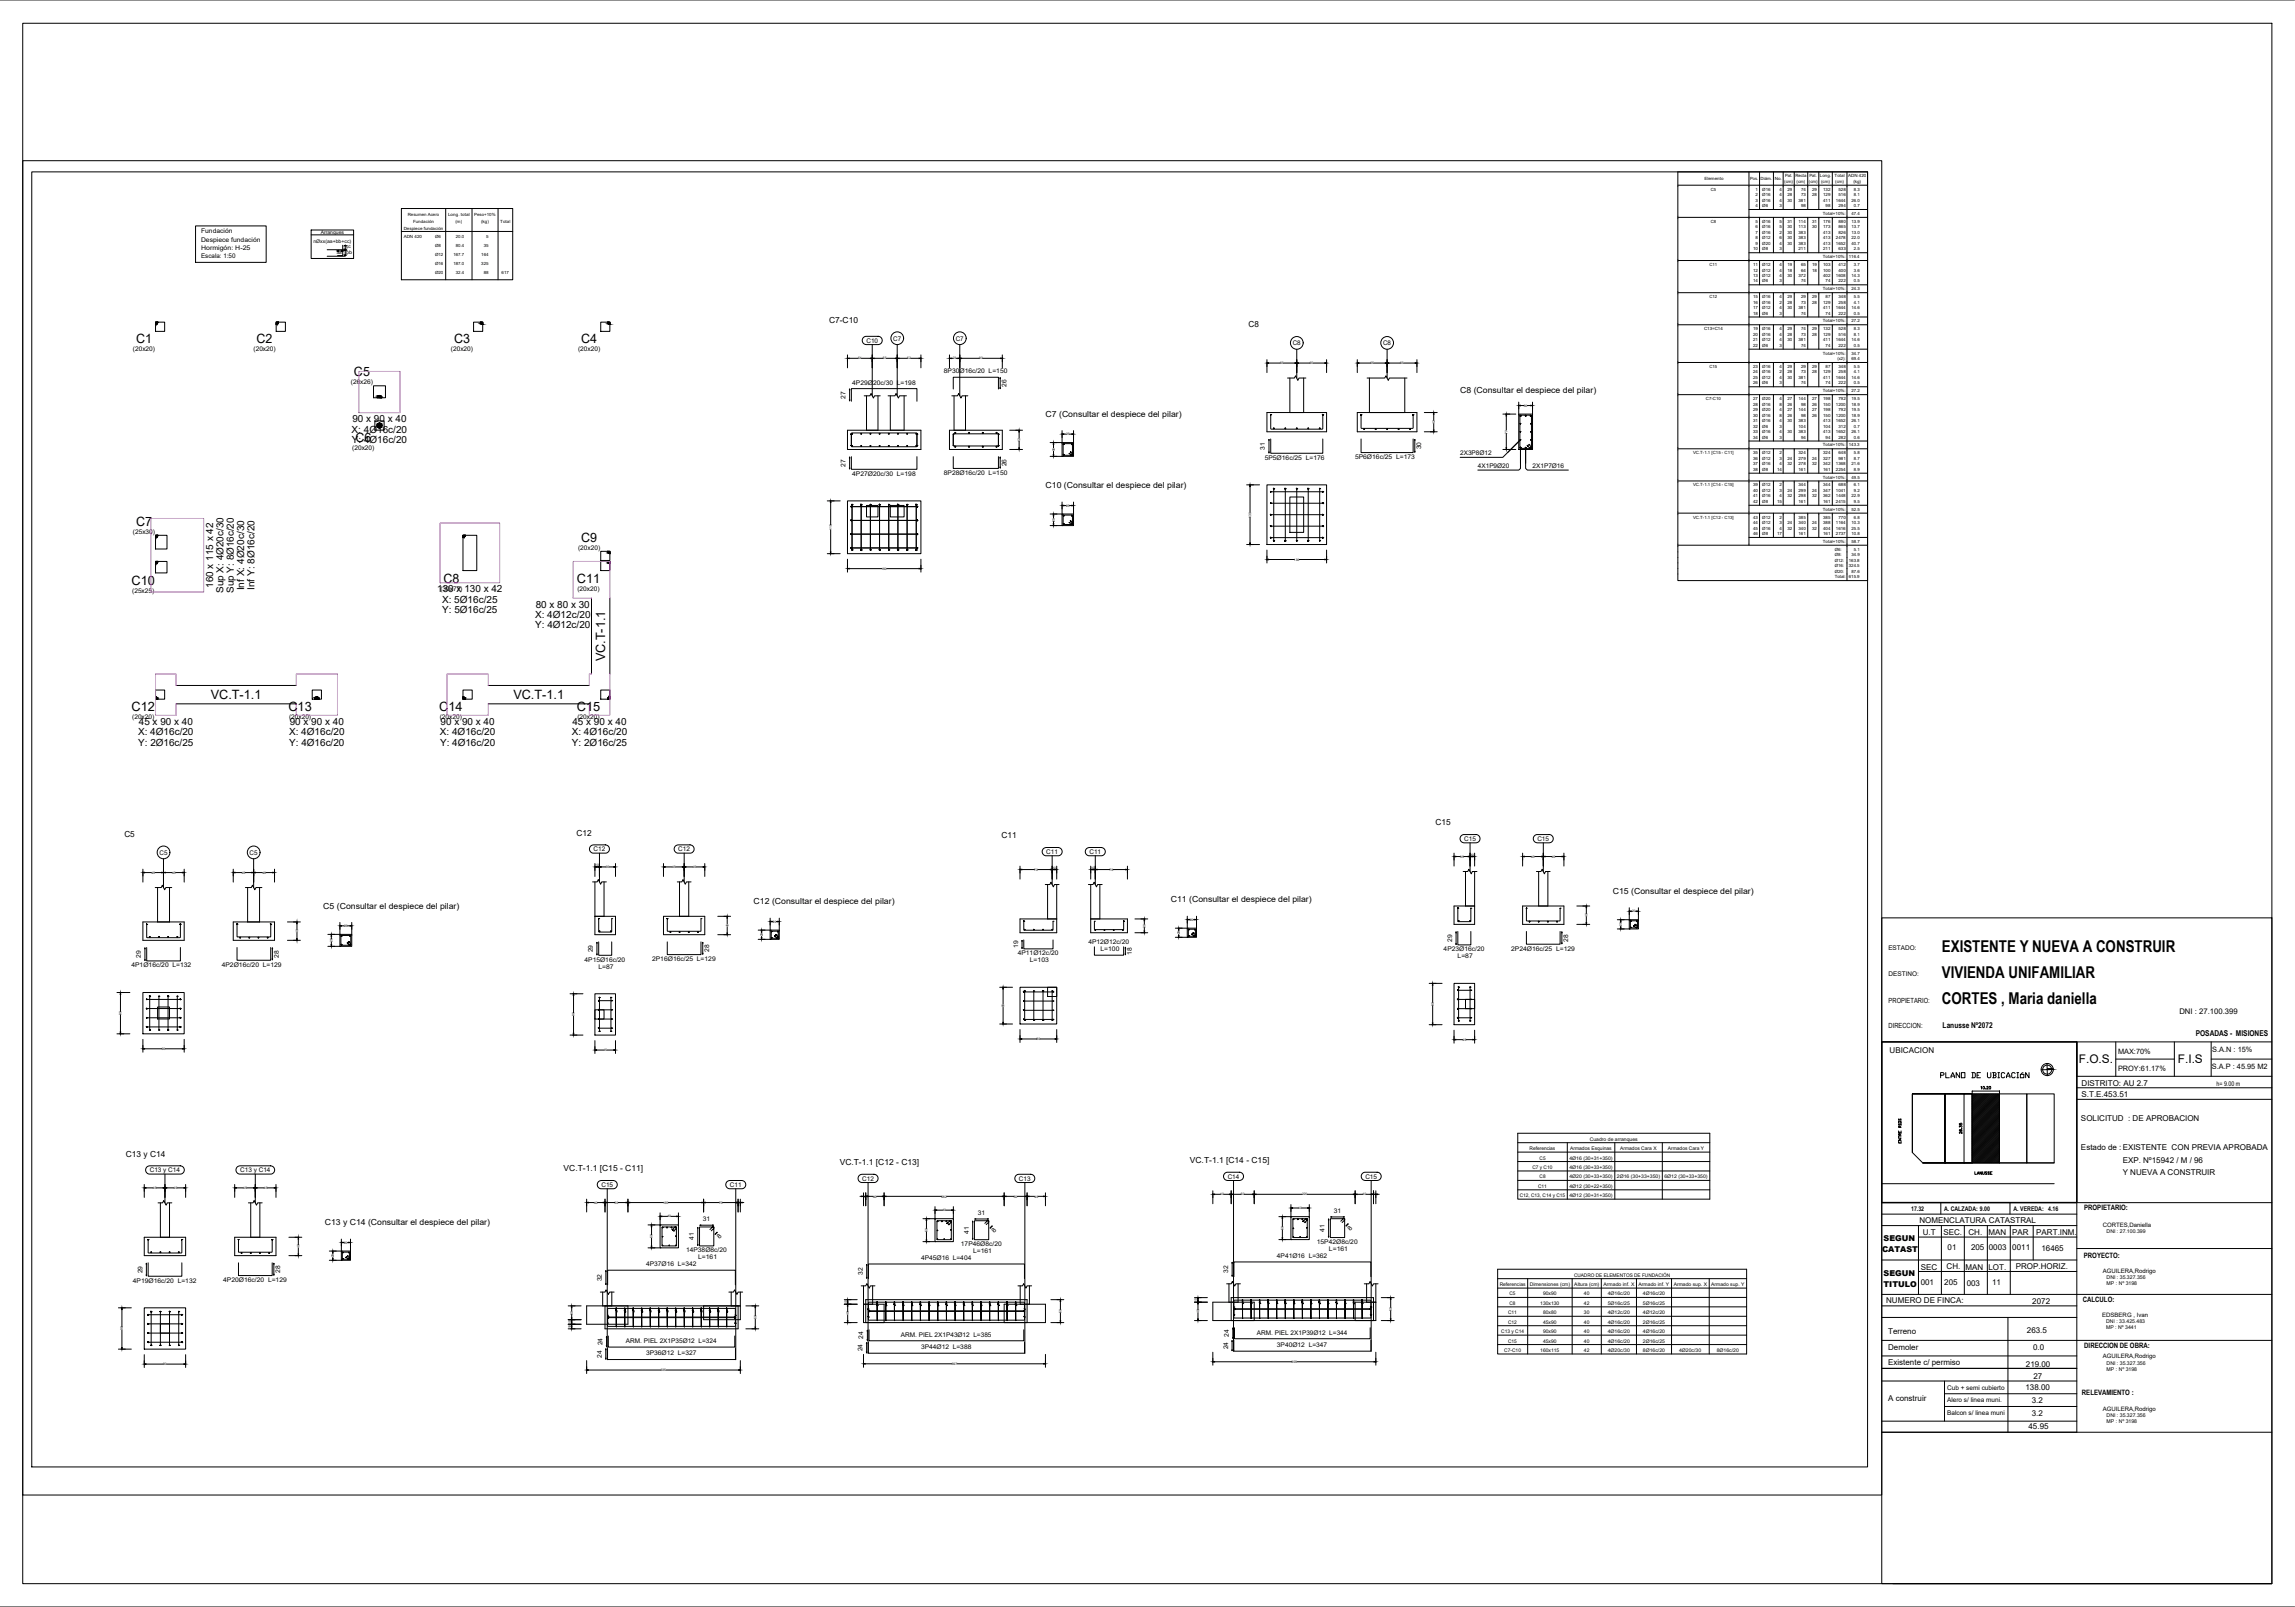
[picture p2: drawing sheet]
<svg xmlns="http://www.w3.org/2000/svg" width="1000mm" height="700mm" viewBox="0 0 1000 700" stroke-linecap="round" stroke-linejoin="round" font-family="sans-serif">
<defs><g id="words">
<g font-size="7.1">
<text x="846.2" y="414.8">EXISTENTE Y NUEVA A CONSTRUIR</text>
<text x="846.2" y="426.1">VIVIENDA UNIFAMILIAR</text>
<text x="846.2" y="437.2">CORTES , Maria daniella</text>
</g>
<g font-size="5.6">
<text x="59.3" y="149.5">C1</text>
<text x="111.8" y="149.5">C2</text>
<text x="197.9" y="149.5">C3</text>
<text x="253.3" y="149.5">C4</text>
<text x="154.3" y="163.8">C5</text>
<text x="154.9" y="192.5">C6</text>
<text x="59.3" y="228.9">C7</text>
<text x="253.3" y="235.9">C9</text>
<text x="57.4" y="254.7">C10</text>
<text x="193.3" y="253.7">C8</text>
<text x="251.4" y="253.7">C11</text>
<text x="263.8" y="288.1" transform="rotate(-90 263.8 288.1)">VC.T-1.1</text>
<text x="91.9" y="304.5">VC.T-1.1</text>
<text x="223.7" y="304.5">VC.T-1.1</text>
<text x="57.4" y="309.7">C12</text>
<text x="125.7" y="309.7">C13</text>
<text x="191.4" y="309.7">C14</text>
<text x="251.4" y="309.7">C15</text>
</g>
<text font-size="5.3" x="844.5" y="470.6">PLANO DE UBICACIÓN</text>
<g font-size="5.2">
<text x="905.9" y="462.8">F.O.S.</text>
<text x="949.1" y="462.8">F.I.S</text>
</g>
<g font-size="4.3">
<text x="153.6" y="184">90 x 90 x 40</text>
<text x="153.2" y="188.4">X: 4Ø16c/20</text>
<text x="153.4" y="192.9">Y: 4Ø16c/20</text>
<text x="93" y="256" transform="rotate(-90 93 256)">160 x 115 x 42</text>
<text x="106.5" y="257.1" transform="rotate(-90 106.5 257.1)">Inf X: 4Ø20c/30</text>
<text x="111" y="257" transform="rotate(-90 111 257)">Inf Y: 8Ø16c/20</text>
<text x="190.5" y="258">130 x 130 x 42</text>
<text x="97.5" y="258.3" transform="rotate(-90 97.5 258.3)">Sup X: 4Ø20c/30</text>
<text x="101.9" y="258.2" transform="rotate(-90 101.9 258.2)">Sup Y: 8Ø16c/20</text>
<text x="192.7" y="262.5">X: 5Ø16c/25</text>
<text x="192.7" y="267">Y: 5Ø16c/25</text>
<text x="233.2" y="269.2">X: 4Ø12c/20</text>
<text x="233.5" y="264.7">80 x 80 x 30</text>
<text x="233.3" y="273.7">Y: 4Ø12c/20</text>
<text x="60.5" y="315.7">45 x 90 x 40</text>
<text x="126.3" y="315.7">90 x 90 x 40</text>
<text x="192" y="315.7">90 x 90 x 40</text>
<text x="249.5" y="315.7">45 x 90 x 40</text>
<text x="60.2" y="320.2">X: 4Ø16c/20</text>
<text x="126" y="320.2">X: 4Ø16c/20</text>
<text x="191.7" y="320.2">X: 4Ø16c/20</text>
<text x="249.2" y="320.2">X: 4Ø16c/20</text>
<text x="60.2" y="324.7">Y: 2Ø16c/25</text>
<text x="126.1" y="324.7">Y: 4Ø16c/20</text>
<text x="191.8" y="324.7">Y: 4Ø16c/20</text>
<text x="249.3" y="324.7">Y: 2Ø16c/25</text>
</g>
<g font-size="3.6">
<text x="361.3" y="140.6">C7-C10</text>
<text x="544.1" y="142.6">C8</text>
<text x="636.3" y="171.1">C8 (Consultar el despiece del pilar)</text>
<text x="455.6" y="181.6">C7 (Consultar el despiece del pilar)</text>
<text x="455.6" y="212.7">C10 (Consultar el despiece del pilar)</text>
<text x="625.6" y="359.5">C15</text>
<text x="54.2" y="364.5">C5</text>
<text x="251.2" y="364">C12</text>
<text x="436.5" y="365.1">C11</text>
<text x="702.8" y="389.4">C15 (Consultar el despiece del pilar)</text>
<text x="140.9" y="395.7">C5 (Consultar el despiece del pilar)</text>
<text x="328.4" y="393.9">C12 (Consultar el despiece del pilar)</text>
<text x="510.2" y="393">C11 (Consultar el despiece del pilar)</text>
<text x="54.9" y="503.8">C13 y C14</text>
<text x="365.9" y="507.5">VC.T-1.1 [C12 - C13]</text>
<text x="518.5" y="506.5">VC.T-1.1 [C14 - C15]</text>
<text x="245.6" y="510.2">VC.T-1.1 [C15 - C11]</text>
<text x="141.5" y="533.7">C13 y C14 (Consultar el despiece del pilar)</text>
</g>
<g font-size="3.5">
<text x="846.6" y="447.6">Lanusse Nº2072</text>
<text x="956.9" y="451.2">POSADAS - MISIONES</text>
<text x="823.5" y="458.7">UBICACION</text>
<text x="907.1" y="472.8">DISTRITO: AU 2.7</text>
<text x="907.1" y="477.6">S.T.E.453.51</text>
<text x="906.9" y="488.4">SOLICITUD : DE APROBACION</text>
<text x="906.9" y="500.8">Estado de :EXISTENTE CON PREVIA APROBADA</text>
<text x="925" y="506.4">EXP. Nº15942 / M / 96</text>
<text x="925" y="511.6">Y NUEVA A CONSTRUIR</text>
<text x="836.5" y="532.6">NOMENCLATURA CATASTRAL</text>
<text x="837.9" y="537.7">U.T</text>
<text x="846.9" y="537.7">SEC.</text>
<text x="857.8" y="537.7">CH.</text>
<text x="866.5" y="537.8">MAN</text>
<text x="876.9" y="537.7">PAR</text>
<text x="887.4" y="537.7">PART.INM.</text>
<text x="820.2" y="545.2">CATAST</text>
<text x="820.8" y="540.4">SEGUN</text>
<text x="848.7" y="544.5">01</text>
<text x="858.9" y="544.5">205</text>
<text x="866.7" y="544.5">0003</text>
<text x="876.9" y="544.6">0011</text>
<text x="889.6" y="544.7">16465</text>
<text x="820.8" y="555.7">SEGUN</text>
<text x="837.1" y="553.1">SEC</text>
<text x="848.3" y="552.8">CH.</text>
<text x="856.5" y="553">MAN</text>
<text x="866.6" y="552.9">LOT.</text>
<text x="878.5" y="552.9">PROP.HORIZ.</text>
<text x="820.8" y="560.5">TITULO</text>
<text x="837" y="559.8">001</text>
<text x="847.3" y="559.8">205</text>
<text x="857.1" y="560">003</text>
<text x="868.1" y="559.9">11</text>
<text x="821.9" y="567.7">NUMERO DE FINCA:</text>
<text x="885.7" y="567.9">2072</text>
<text x="822.8" y="581">Terreno</text>
<text x="883.3" y="580.7">263.5</text>
<text x="822.8" y="587.8">Demoler</text>
<text x="886" y="588.1">0.0</text>
<text x="822.8" y="594.7">Existente c/ permiso</text>
<text x="882.9" y="595.2">219.00</text>
<text x="882.6" y="605.5">138.00</text>
<text x="886.1" y="600.8">27</text>
<text x="822.8" y="610.2">A construir</text>
<text x="885.4" y="611.1">3.2</text>
<text x="885.4" y="616.6">3.2</text>
<text x="884" y="622.5">45.95</text>
</g>
<text font-size="3.4" x="949.7" y="441.7">DNI : 27.100.399</text>
<g font-size="3.2">
<text x="923" y="459">MAX:70%</text>
<text x="964.1" y="458.4">S.A.N : 15%</text>
<text x="923" y="466.4">PROY:61.17%</text>
<text x="963.9" y="465.8">S.A.P : 45.95 M2</text>
<text x="908.3" y="527">PROPIETARIO:</text>
<text x="908.1" y="547.9">PROYECTO:</text>
<text x="907.7" y="567">CALCULO:</text>
<text x="908.3" y="586.9">DIRECCION DE OBRA:</text>
<text x="907.3" y="607.4">RELEVAMIENTO :</text>
</g>
<g font-size="3.1">
<text x="823" y="436.8">PROPIETARIO:</text>
<text x="823" y="447.6">DIRECCION:</text>
</g>
<g font-size="2.8">
<text x="87.6" y="101.6">Fundación</text>
<text x="87.6" y="105.2">Despiece fundación</text>
<text x="87.6" y="108.8">Hormigón: H-25</text>
<text x="87.6" y="112.4">Escala: 1:50</text>
<text x="377.6" y="149.3">C10</text>
<text x="389.3" y="148.3">C7</text>
<text x="416.5" y="148.3">C7</text>
<text x="57.9" y="153">(20x20)</text>
<text x="110.5" y="153">(20x20)</text>
<text x="196.5" y="153">(20x20)</text>
<text x="251.9" y="153">(20x20)</text>
<text x="563.4" y="150.4">C8</text>
<text x="602.7" y="150.4">C8</text>
<text x="152.9" y="167.4">(26x26)</text>
<text x="371.3" y="167.5">4P29Ø20c/30 L=198</text>
<text x="411.3" y="162.6">8P30Ø16c/20 L=150</text>
<text x="368.5" y="173.6" transform="rotate(-90 368.5 173.6)">27</text>
<text x="438.6" y="168.5" transform="rotate(-90 438.6 168.5)">26</text>
<text x="153.5" y="196">(20x20)</text>
<text x="551.3" y="195.9" transform="rotate(-90 551.3 195.9)">31</text>
<text x="619.3" y="195.8" transform="rotate(-90 619.3 195.8)">30</text>
<text x="368.5" y="203.3" transform="rotate(-90 368.5 203.3)">27</text>
<text x="438.6" y="203.1" transform="rotate(-90 438.6 203.1)">26</text>
<text x="551.1" y="200.2">5P5Ø16c/25 L=176</text>
<text x="590.5" y="199.9">5P6Ø16c/25 L=173</text>
<text x="636.3" y="198.2">2X3P8Ø12</text>
<text x="644" y="203.8">4X1P9Ø20</text>
<text x="667.9" y="203.8">2X1P7Ø16</text>
<text x="371.3" y="207.2">4P27Ø20c/30 L=198</text>
<text x="411.3" y="206.8">8P28Ø16c/20 L=150</text>
<text x="57.9" y="232.4">(25x30)</text>
<text x="251.9" y="239.4">(20x20)</text>
<text x="191.9" y="257.2">(30x77)</text>
<text x="251.6" y="257.2">(20x20)</text>
<text x="57.6" y="258.2">(25x25)</text>
<text x="57.6" y="313.2">(20x20)</text>
<text x="125.9" y="313.2">(20x20)</text>
<text x="191.6" y="313.2">(20x20)</text>
<text x="251.6" y="313.2">(20x20)</text>
<text x="258.7" y="370.8">C12</text>
<text x="295.6" y="370.8">C12</text>
<text x="456" y="372">C11</text>
<text x="474.8" y="372">C11</text>
<text x="638.1" y="366.3">C15</text>
<text x="670" y="366.3">C15</text>
<text x="69.5" y="372.3">C5</text>
<text x="108.8" y="372.3">C5</text>
<text x="443.7" y="412.9" transform="rotate(-90 443.7 412.9)">19</text>
<text x="474.3" y="411.3">4P12Ø12c/20</text>
<text x="632.8" y="410.3" transform="rotate(-90 632.8 410.3)">29</text>
<text x="658.6" y="414">2P24Ø16c/25 L=129</text>
<text x="683.4" y="410.1" transform="rotate(-90 683.4 410.1)">28</text>
<text x="822.9" y="413.9">ESTADO:</text>
<text x="61.4" y="417.2" transform="rotate(-90 61.4 417.2)">29</text>
<text x="121.5" y="417.1" transform="rotate(-90 121.5 417.1)">28</text>
<text x="254.7" y="418.8">4P15Ø16c/20</text>
<text x="258.4" y="414.8" transform="rotate(-90 258.4 414.8)">29</text>
<text x="284.2" y="418.5">2P16Ø16c/25 L=129</text>
<text x="309" y="414.6" transform="rotate(-90 309 414.6)">28</text>
<text x="443.5" y="416">4P11Ø12c/20</text>
<text x="448.8" y="419">L=103</text>
<text x="479.6" y="414.3">L=100</text>
<text x="493.2" y="415.8" transform="rotate(-90 493.2 415.8)">18</text>
<text x="629.1" y="414.3">4P23Ø16c/20</text>
<text x="635.2" y="417.3">L=87</text>
<text x="57.3" y="421.3">4P1Ø16c/20 L=132</text>
<text x="96.6" y="421">4P2Ø16c/20 L=129</text>
<text x="260.8" y="421.8">L=87</text>
<text x="823" y="425">DESTINO:</text>
<text x="966" y="472.8">h= 9.00 m</text>
<text x="65.2" y="510.6">C13 y C14</text>
<text x="104.6" y="510.6">C13 y C14</text>
<text x="375.8" y="514.2">C12</text>
<text x="444" y="514.2">C13</text>
<text x="535" y="513.3">C14</text>
<text x="595" y="513.3">C15</text>
<text x="262.1" y="516.9">C15</text>
<text x="318.1" y="516.9">C11</text>
<text x="832.8" y="527.5">17.32</text>
<text x="847.2" y="527.5">A. CALZADA: 9.00</text>
<text x="877.4" y="527.5">A. VEREDA: 4.16</text>
<text x="306.3" y="531.9">31</text>
<text x="426.1" y="529.2">31</text>
<text x="581.2" y="528.2">31</text>
<text x="313.5" y="539.6" transform="rotate(-45 313.5 539.6)">8</text>
<text x="422.1" y="537.4" transform="rotate(-90 422.1 537.4)">41</text>
<text x="433.3" y="536.9" transform="rotate(-45 433.3 536.9)">8</text>
<text x="577.3" y="536.5" transform="rotate(-90 577.3 536.5)">41</text>
<text x="588.4" y="536" transform="rotate(-45 588.4 536)">8</text>
<text x="299" y="545.4">14P38Ø8c/20</text>
<text x="302.3" y="540.1" transform="rotate(-90 302.3 540.1)">41</text>
<text x="418.8" y="542.7">17P46Ø8c/20</text>
<text x="424" y="545.6">L=161</text>
<text x="573.9" y="541.8">15P42Ø8c/20</text>
<text x="579.1" y="544.8">L=161</text>
<text x="281.6" y="551.5">4P37Ø16 L=342</text>
<text x="304.2" y="548.4">L=161</text>
<text x="401.4" y="548.8">4P45Ø16 L=404</text>
<text x="556.5" y="547.8">4P41Ø16 L=362</text>
<text x="62.1" y="554.5" transform="rotate(-90 62.1 554.5)">29</text>
<text x="122.1" y="554.4" transform="rotate(-90 122.1 554.4)">28</text>
<text x="376" y="555.3" transform="rotate(-90 376 555.3)">32</text>
<text x="535.2" y="554.5" transform="rotate(-90 535.2 554.5)">32</text>
<text x="57.9" y="558.6">4P19Ø16c/20 L=132</text>
<text x="97.3" y="558.3">4P20Ø16c/20 L=129</text>
<text x="262.3" y="558.1" transform="rotate(-90 262.3 558.1)">32</text>
<text x="547.7" y="581.3">ARM. PIEL 2X1P39Ø12 L=344</text>
<text x="262.6" y="585.9" transform="rotate(-90 262.6 585.9)">24</text>
<text x="272.8" y="584.9">ARM. PIEL 2X1P35Ø12 L=324</text>
<text x="376.2" y="583.2" transform="rotate(-90 376.2 583.2)">24</text>
<text x="392.6" y="582.2">ARM. PIEL 2X1P43Ø12 L=385</text>
<text x="401.4" y="587.6">3P44Ø12 L=388</text>
<text x="535.2" y="587.7" transform="rotate(-90 535.2 587.7)">24</text>
<text x="535.5" y="582.3" transform="rotate(-90 535.5 582.3)">24</text>
<text x="556.5" y="586.8">3P40Ø12 L=347</text>
<text x="262.3" y="591.3" transform="rotate(-90 262.3 591.3)">24</text>
<text x="281.6" y="590.4">3P36Ø12 L=327</text>
<text x="375.9" y="588.6" transform="rotate(-90 375.9 588.6)">24</text>
<text x="848.5" y="605.2">Cub + semi cubierto</text>
<text x="848.5" y="610.7">Alero s/ linea muni.</text>
<text x="848.5" y="616.3">Balcon s/ linea muni</text>
</g>
<g font-size="2.6">
<text x="916.3" y="534.4">CORTES,Daniella</text>
<text x="916.3" y="554.4">AGUILERA,Rodrigo</text>
<text x="916.1" y="573.6">EDSBERG , Ivan</text>
<text x="916.3" y="591.7">AGUILERA,Rodrigo</text>
<text x="916.3" y="614.4">AGUILERA,Rodrigo</text>
</g>
<g font-size="2.2">
<text x="918" y="537.2">DNI : 27.100.399</text>
<text x="918" y="557.2">DNI : 35.327.356</text>
<text x="918" y="559.7">MP : Nº 3198</text>
<text x="917.8" y="576.3">DNI : 33.425.483</text>
<text x="917.8" y="578.8">MP : Nº 3441</text>
<text x="918" y="594.4">DNI : 35.327.356</text>
<text x="918" y="596.9">MP : Nº 3198</text>
<text x="918" y="617.1">DNI : 35.327.356</text>
<text x="918" y="619.6">MP : Nº 3198</text>
</g>
<g font-size="2.1">
<text x="139.7" y="102">Arranques</text>
<text x="136.6" y="105.7">nØxx(aa+bb+cc)</text>
<text x="146.7" y="110.7">aa</text>
<text x="150.8" y="110.7">bb</text>
<text x="150.8" y="108">cc</text>
<text x="692.8" y="496.8">Cuadro de arranques</text>
<text x="666.5" y="500.9">Referencias</text>
<text x="684.2" y="500.9">Armados Esquinas</text>
<text x="706" y="500.9">Armados Cara X</text>
<text x="726.8" y="500.9">Armados Cara Y</text>
<text x="667.8" y="509.1">C7 y C10</text>
<text x="670.9" y="505">C5</text>
<text x="683.9" y="505">4Ø16 (30+31+350)</text>
<text x="683.9" y="509.1">4Ø16 (30+33+350)</text>
<text x="670.9" y="513.2">C8</text>
<text x="683.9" y="513.2">4Ø20 (30+33+350)</text>
<text x="704.6" y="513.2">2Ø16 (30+33+350)</text>
<text x="725.3" y="513.2">6Ø12 (30+33+350)</text>
<text x="662.3" y="521.4">C12, C13, C14 y C15</text>
<text x="670.3" y="517.3">C11</text>
<text x="683.9" y="517.3">4Ø12 (30+22+350)</text>
<text x="683.9" y="521.4">4Ø12 (30+31+350)</text>
<text x="685.9" y="556">CUADRO DE ELEMENTOS DE FUNDACIÓN</text>
<text x="653.5" y="560.1">Referencias</text>
<text x="666.6" y="560.1">Dimensiones (cm)</text>
<text x="686.1" y="560.1">Altura (cm)</text>
<text x="698.8" y="560.1">Armado inf. X</text>
<text x="714" y="560.1">Armado inf. Y</text>
<text x="729.4" y="560.1">Armado sup. X</text>
<text x="745.7" y="560.1">Armado sup. Y</text>
<text x="657.8" y="564.2">C5</text>
<text x="657.8" y="568.3">C8</text>
<text x="671.2" y="568.3">130x130</text>
<text x="672.4" y="564.2">90x90</text>
<text x="690.2" y="564.2">40</text>
<text x="690.2" y="568.3">42</text>
<text x="700.7" y="564.2">4Ø16c/20</text>
<text x="700.7" y="568.3">5Ø16c/25</text>
<text x="715.9" y="564.2">4Ø16c/20</text>
<text x="715.9" y="568.3">5Ø16c/25</text>
<text x="657.2" y="572.4">C11</text>
<text x="672.4" y="572.4">80x80</text>
<text x="690.2" y="572.4">30</text>
<text x="700.7" y="572.4">4Ø12c/20</text>
<text x="715.9" y="572.4">4Ø12c/20</text>
<text x="654.2" y="580.6">C13 y C14</text>
<text x="657.2" y="576.5">C12</text>
<text x="672.4" y="576.5">45x90</text>
<text x="672.4" y="580.6">90x90</text>
<text x="690.2" y="576.5">40</text>
<text x="690.2" y="580.6">40</text>
<text x="700.7" y="576.5">4Ø16c/20</text>
<text x="700.7" y="580.6">4Ø16c/20</text>
<text x="715.9" y="576.5">2Ø16c/25</text>
<text x="715.9" y="580.6">4Ø16c/20</text>
<text x="657.2" y="584.7">C15</text>
<text x="672.4" y="584.7">45x90</text>
<text x="690.2" y="584.7">40</text>
<text x="700.7" y="584.7">4Ø16c/20</text>
<text x="715.9" y="584.7">2Ø16c/25</text>
<text x="655.5" y="588.8">C7-C10</text>
<text x="671.2" y="588.8">160x115</text>
<text x="690.2" y="588.8">42</text>
<text x="700.7" y="588.8">4Ø20c/30</text>
<text x="715.9" y="588.8">8Ø16c/20</text>
<text x="731.7" y="588.8">4Ø20c/30</text>
<text x="748.2" y="588.8">8Ø16c/20</text>
</g>
<g font-size="1.9">
<text x="777.9" y="77.2">Pat.</text>
<text x="782.4" y="77.2">Recta</text>
<text x="788.5" y="77.2">Pat.</text>
<text x="793.1" y="77.2">Long.</text>
<text x="799.5" y="77.2">Total</text>
<text x="805.4" y="77.2">ADN 420</text>
<text x="742.8" y="78.4">Elemento</text>
<text x="745.5" y="83">C5</text>
<text x="762.7" y="78.4">Pos.</text>
<text x="765" y="83">1</text>
<text x="767.2" y="78.4">Diám.</text>
<text x="768" y="83">Ø16</text>
<text x="773.4" y="78.4">No.</text>
<text x="775.5" y="83">4</text>
<text x="777.6" y="79.6">(cm)</text>
<text x="778.9" y="83">29</text>
<text x="782.9" y="79.6">(cm)</text>
<text x="784.9" y="83">74</text>
<text x="788.3" y="79.6">(cm)</text>
<text x="789.6" y="83">29</text>
<text x="793.6" y="79.6">(cm)</text>
<text x="794.5" y="83">132</text>
<text x="799.8" y="79.6">(cm)</text>
<text x="801.2" y="83">528</text>
<text x="807.7" y="79.6">(kg)</text>
<text x="807.8" y="83">8.3</text>
<text x="765" y="85.4">2</text>
<text x="765" y="87.8">3</text>
<text x="768" y="85.4">Ø16</text>
<text x="768" y="87.8">Ø16</text>
<text x="775.5" y="85.4">4</text>
<text x="775.5" y="87.8">4</text>
<text x="778.9" y="85.4">28</text>
<text x="778.9" y="87.8">30</text>
<text x="783.8" y="87.8">381</text>
<text x="784.9" y="85.4">73</text>
<text x="789.6" y="85.4">28</text>
<text x="794.5" y="85.4">129</text>
<text x="794.5" y="87.8">411</text>
<text x="800.1" y="87.8">1644</text>
<text x="801.2" y="85.4">516</text>
<text x="806.8" y="87.8">26.0</text>
<text x="807.8" y="85.4">8.1</text>
<text x="177.7" y="94.2">Resumen Acero</text>
<text x="195.2" y="94.2">Long. total</text>
<text x="206.7" y="94.2">Peso+10%</text>
<text x="765" y="90.2">4</text>
<text x="768" y="90.2">Ø6</text>
<text x="775.5" y="90.2">3</text>
<text x="784.9" y="90.2">98</text>
<text x="794.4" y="93.6">Total+10%:</text>
<text x="795.6" y="90.2">98</text>
<text x="801.2" y="90.2">294</text>
<text x="806.8" y="93.6">47.4</text>
<text x="807.8" y="90.2">0.7</text>
<text x="175.9" y="100">Despiece fundación</text>
<text x="180" y="97.1">Fundación</text>
<text x="198.5" y="97.1">(m)</text>
<text x="209.7" y="97.1">(kg)</text>
<text x="218" y="97.1">Total</text>
<text x="745.5" y="97">C8</text>
<text x="765" y="97">5</text>
<text x="765" y="99.4">6</text>
<text x="765" y="101.8">7</text>
<text x="768" y="97">Ø16</text>
<text x="768" y="99.4">Ø16</text>
<text x="768" y="101.8">Ø16</text>
<text x="775.5" y="97">5</text>
<text x="775.5" y="99.4">5</text>
<text x="775.5" y="101.8">2</text>
<text x="778.9" y="97">31</text>
<text x="778.9" y="99.4">30</text>
<text x="778.9" y="101.8">30</text>
<text x="783.8" y="97">114</text>
<text x="783.8" y="99.4">113</text>
<text x="783.8" y="101.8">383</text>
<text x="789.6" y="97">31</text>
<text x="789.6" y="99.4">30</text>
<text x="794.5" y="97">176</text>
<text x="794.5" y="99.4">173</text>
<text x="794.5" y="101.8">413</text>
<text x="801.2" y="97">880</text>
<text x="801.2" y="99.4">865</text>
<text x="801.2" y="101.8">826</text>
<text x="806.8" y="97">13.9</text>
<text x="806.8" y="99.4">13.7</text>
<text x="806.8" y="101.8">13.0</text>
<text x="175.9" y="103.5">ADN 420</text>
<text x="189.6" y="103.5">Ø6</text>
<text x="189.6" y="107.5">Ø8</text>
<text x="198.7" y="103.5">20.0</text>
<text x="198.7" y="107.5">80.4</text>
<text x="210.8" y="107.5">35</text>
<text x="211.9" y="103.5">5</text>
<text x="765" y="104.2">8</text>
<text x="765" y="106.7">9</text>
<text x="768" y="104.2">Ø12</text>
<text x="768" y="106.7">Ø20</text>
<text x="775.5" y="104.2">6</text>
<text x="775.5" y="106.7">4</text>
<text x="778.9" y="104.2">30</text>
<text x="778.9" y="106.7">30</text>
<text x="783.8" y="104.2">383</text>
<text x="783.8" y="106.7">383</text>
<text x="794.5" y="104.2">413</text>
<text x="794.5" y="106.7">413</text>
<text x="800.1" y="104.2">2478</text>
<text x="800.1" y="106.7">1652</text>
<text x="806.8" y="104.2">22.0</text>
<text x="806.8" y="106.7">40.7</text>
<text x="189.6" y="111.5">Ø12</text>
<text x="197.6" y="111.5">167.7</text>
<text x="209.7" y="111.5">164</text>
<text x="763.9" y="109">10</text>
<text x="768" y="109">Ø8</text>
<text x="775.5" y="109">3</text>
<text x="783.8" y="109">211</text>
<text x="794.4" y="112.5">Total+10%:</text>
<text x="794.5" y="109">211</text>
<text x="801.2" y="109">633</text>
<text x="805.7" y="112.5">116.4</text>
<text x="807.8" y="109">2.5</text>
<text x="189.6" y="115.5">Ø16</text>
<text x="189.6" y="119.5">Ø20</text>
<text x="197.6" y="115.5">187.0</text>
<text x="198.7" y="119.5">32.4</text>
<text x="209.7" y="115.5">325</text>
<text x="210.8" y="119.5">88</text>
<text x="218.6" y="119.5">617</text>
<text x="745" y="115.8">C11</text>
<text x="763.9" y="115.8">11</text>
<text x="763.9" y="118.3">12</text>
<text x="768" y="115.8">Ø12</text>
<text x="768" y="118.3">Ø12</text>
<text x="775.5" y="115.8">4</text>
<text x="775.5" y="118.3">4</text>
<text x="778.9" y="115.8">19</text>
<text x="778.9" y="118.3">18</text>
<text x="784.9" y="115.8">65</text>
<text x="784.9" y="118.3">64</text>
<text x="789.6" y="115.8">19</text>
<text x="789.6" y="118.3">18</text>
<text x="794.5" y="115.8">103</text>
<text x="794.5" y="118.3">100</text>
<text x="801.2" y="115.8">412</text>
<text x="801.2" y="118.3">400</text>
<text x="807.8" y="115.8">3.7</text>
<text x="807.8" y="118.3">3.6</text>
<text x="763.9" y="120.6">13</text>
<text x="763.9" y="123">14</text>
<text x="768" y="120.6">Ø12</text>
<text x="768" y="123">Ø6</text>
<text x="775.5" y="120.6">4</text>
<text x="775.5" y="123">3</text>
<text x="778.9" y="120.6">30</text>
<text x="783.8" y="120.6">372</text>
<text x="784.9" y="123">74</text>
<text x="794.5" y="120.6">402</text>
<text x="795.6" y="123">74</text>
<text x="800.1" y="120.6">1608</text>
<text x="801.2" y="123">222</text>
<text x="806.8" y="120.6">14.3</text>
<text x="807.8" y="123">0.5</text>
<text x="745" y="129.9">C12</text>
<text x="763.9" y="129.9">15</text>
<text x="768" y="129.9">Ø16</text>
<text x="775.5" y="129.9">4</text>
<text x="778.9" y="129.9">29</text>
<text x="784.9" y="129.9">29</text>
<text x="789.6" y="129.9">29</text>
<text x="794.4" y="126.4">Total+10%:</text>
<text x="795.6" y="129.9">87</text>
<text x="801.2" y="129.9">348</text>
<text x="806.8" y="126.4">24.3</text>
<text x="807.8" y="129.9">5.5</text>
<text x="763.9" y="132.2">16</text>
<text x="763.9" y="134.6">17</text>
<text x="763.9" y="137">18</text>
<text x="768" y="132.2">Ø16</text>
<text x="768" y="134.6">Ø12</text>
<text x="768" y="137">Ø6</text>
<text x="775.5" y="132.2">2</text>
<text x="775.5" y="134.6">4</text>
<text x="775.5" y="137">3</text>
<text x="778.9" y="132.2">28</text>
<text x="778.9" y="134.6">30</text>
<text x="783.8" y="134.6">381</text>
<text x="784.9" y="132.2">73</text>
<text x="784.9" y="137">74</text>
<text x="789.6" y="132.2">28</text>
<text x="794.5" y="132.2">129</text>
<text x="794.5" y="134.6">411</text>
<text x="795.6" y="137">74</text>
<text x="800.1" y="134.6">1644</text>
<text x="801.2" y="132.2">258</text>
<text x="801.2" y="137">222</text>
<text x="806.8" y="134.6">14.6</text>
<text x="807.8" y="132.2">4.1</text>
<text x="807.8" y="137">0.5</text>
<text x="742.6" y="143.8">C13=C14</text>
<text x="763.9" y="143.8">19</text>
<text x="768" y="143.8">Ø16</text>
<text x="775.5" y="143.8">4</text>
<text x="778.9" y="143.8">29</text>
<text x="784.9" y="143.8">74</text>
<text x="789.6" y="143.8">29</text>
<text x="794.4" y="140.4">Total+10%:</text>
<text x="794.5" y="143.8">132</text>
<text x="801.2" y="143.8">528</text>
<text x="806.8" y="140.4">27.2</text>
<text x="807.8" y="143.8">8.3</text>
<text x="763.9" y="146.2">20</text>
<text x="763.9" y="148.6">21</text>
<text x="768" y="146.2">Ø16</text>
<text x="768" y="148.6">Ø12</text>
<text x="775.5" y="146.2">4</text>
<text x="775.5" y="148.6">4</text>
<text x="778.9" y="146.2">28</text>
<text x="778.9" y="148.6">30</text>
<text x="783.8" y="148.6">381</text>
<text x="784.9" y="146.2">73</text>
<text x="789.6" y="146.2">28</text>
<text x="794.5" y="146.2">129</text>
<text x="794.5" y="148.6">411</text>
<text x="800.1" y="148.6">1644</text>
<text x="801.2" y="146.2">516</text>
<text x="806.8" y="148.6">14.6</text>
<text x="807.8" y="146.2">8.1</text>
<text x="763.9" y="151">22</text>
<text x="768" y="151">Ø6</text>
<text x="775.5" y="151">3</text>
<text x="784.9" y="151">74</text>
<text x="794.4" y="154.4">Total+10%:</text>
<text x="795.6" y="151">74</text>
<text x="801.2" y="151">222</text>
<text x="806.8" y="154.4">34.7</text>
<text x="807.8" y="151">0.5</text>
<text x="745" y="160.2">C15</text>
<text x="763.9" y="160.2">23</text>
<text x="768" y="160.2">Ø16</text>
<text x="775.5" y="160.2">4</text>
<text x="778.9" y="160.2">29</text>
<text x="784.9" y="160.2">29</text>
<text x="789.6" y="160.2">29</text>
<text x="795.6" y="160.2">87</text>
<text x="800.7" y="156.8">(x2):</text>
<text x="801.2" y="160.2">348</text>
<text x="806.8" y="156.8">69.4</text>
<text x="807.8" y="160.2">5.5</text>
<text x="763.9" y="162.6">24</text>
<text x="763.9" y="165">25</text>
<text x="763.9" y="167.4">26</text>
<text x="768" y="162.6">Ø16</text>
<text x="768" y="165">Ø12</text>
<text x="768" y="167.4">Ø6</text>
<text x="775.5" y="162.6">2</text>
<text x="775.5" y="165">4</text>
<text x="775.5" y="167.4">3</text>
<text x="778.9" y="162.6">28</text>
<text x="778.9" y="165">30</text>
<text x="783.8" y="165">381</text>
<text x="784.9" y="162.6">73</text>
<text x="784.9" y="167.4">74</text>
<text x="789.6" y="162.6">28</text>
<text x="794.5" y="162.6">129</text>
<text x="794.5" y="165">411</text>
<text x="795.6" y="167.4">74</text>
<text x="800.1" y="165">1644</text>
<text x="801.2" y="162.6">258</text>
<text x="801.2" y="167.4">222</text>
<text x="806.8" y="165">14.6</text>
<text x="807.8" y="162.6">4.1</text>
<text x="807.8" y="167.4">0.5</text>
<text x="794.4" y="170.8">Total+10%:</text>
<text x="806.8" y="170.8">27.2</text>
<text x="743.4" y="174.3">C7-C10</text>
<text x="763.9" y="174.3">27</text>
<text x="763.9" y="176.6">28</text>
<text x="763.9" y="179">29</text>
<text x="768" y="174.3">Ø20</text>
<text x="768" y="176.6">Ø16</text>
<text x="768" y="179">Ø20</text>
<text x="775.5" y="174.3">4</text>
<text x="775.5" y="176.6">8</text>
<text x="775.5" y="179">4</text>
<text x="778.9" y="174.3">27</text>
<text x="778.9" y="176.6">26</text>
<text x="778.9" y="179">27</text>
<text x="783.8" y="174.3">144</text>
<text x="783.8" y="179">144</text>
<text x="784.9" y="176.6">98</text>
<text x="789.6" y="174.3">27</text>
<text x="789.6" y="176.6">26</text>
<text x="789.6" y="179">27</text>
<text x="794.5" y="174.3">198</text>
<text x="794.5" y="176.6">150</text>
<text x="794.5" y="179">198</text>
<text x="800.1" y="176.6">1200</text>
<text x="801.2" y="174.3">792</text>
<text x="801.2" y="179">792</text>
<text x="806.8" y="174.3">19.5</text>
<text x="806.8" y="176.6">18.9</text>
<text x="806.8" y="179">19.5</text>
<text x="763.9" y="181.5">30</text>
<text x="763.9" y="183.8">31</text>
<text x="768" y="181.5">Ø16</text>
<text x="768" y="183.8">Ø16</text>
<text x="775.5" y="181.5">8</text>
<text x="775.5" y="183.8">4</text>
<text x="778.9" y="181.5">26</text>
<text x="778.9" y="183.8">30</text>
<text x="783.8" y="183.8">383</text>
<text x="784.9" y="181.5">98</text>
<text x="789.6" y="181.5">26</text>
<text x="794.5" y="181.5">150</text>
<text x="794.5" y="183.8">413</text>
<text x="800.1" y="181.5">1200</text>
<text x="800.1" y="183.8">1652</text>
<text x="806.8" y="181.5">18.9</text>
<text x="806.8" y="183.8">26.1</text>
<text x="763.9" y="186.2">32</text>
<text x="763.9" y="188.7">33</text>
<text x="763.9" y="191">34</text>
<text x="768" y="186.2">Ø6</text>
<text x="768" y="188.7">Ø16</text>
<text x="768" y="191">Ø6</text>
<text x="775.5" y="186.2">3</text>
<text x="775.5" y="188.7">4</text>
<text x="775.5" y="191">3</text>
<text x="778.9" y="188.7">30</text>
<text x="783.8" y="186.2">104</text>
<text x="783.8" y="188.7">383</text>
<text x="784.9" y="191">94</text>
<text x="794.5" y="186.2">104</text>
<text x="794.5" y="188.7">413</text>
<text x="795.6" y="191">94</text>
<text x="800.1" y="188.7">1652</text>
<text x="801.2" y="186.2">312</text>
<text x="801.2" y="191">282</text>
<text x="806.8" y="188.7">26.1</text>
<text x="807.8" y="186.2">0.7</text>
<text x="807.8" y="191">0.6</text>
<text x="737.8" y="197.8">VC.T-1.1 [C15 - C11]</text>
<text x="763.9" y="197.8">35</text>
<text x="768" y="197.8">Ø12</text>
<text x="775.5" y="197.8">2</text>
<text x="783.8" y="197.8">324</text>
<text x="794.4" y="194.5">Total+10%:</text>
<text x="794.5" y="197.8">324</text>
<text x="801.2" y="197.8">648</text>
<text x="805.7" y="194.5">143.3</text>
<text x="807.8" y="197.8">5.8</text>
<text x="763.9" y="200.3">36</text>
<text x="763.9" y="202.6">37</text>
<text x="768" y="200.3">Ø12</text>
<text x="768" y="202.6">Ø16</text>
<text x="775.5" y="200.3">3</text>
<text x="775.5" y="202.6">4</text>
<text x="778.9" y="200.3">24</text>
<text x="778.9" y="202.6">32</text>
<text x="783.8" y="200.3">279</text>
<text x="783.8" y="202.6">278</text>
<text x="789.6" y="200.3">24</text>
<text x="789.6" y="202.6">32</text>
<text x="794.5" y="200.3">327</text>
<text x="794.5" y="202.6">342</text>
<text x="800.1" y="202.6">1368</text>
<text x="801.2" y="200.3">981</text>
<text x="806.8" y="202.6">21.6</text>
<text x="807.8" y="200.3">8.7</text>
<text x="763.9" y="205">38</text>
<text x="768" y="205">Ø8</text>
<text x="774.4" y="205">14</text>
<text x="783.8" y="205">161</text>
<text x="794.4" y="208.4">Total+10%:</text>
<text x="794.5" y="205">161</text>
<text x="800.1" y="205">2254</text>
<text x="806.8" y="208.4">49.5</text>
<text x="807.8" y="205">8.9</text>
<text x="737.8" y="211.9">VC.T-1.1 [C14 - C15]</text>
<text x="763.9" y="211.9">39</text>
<text x="763.9" y="214.2">40</text>
<text x="768" y="211.9">Ø12</text>
<text x="768" y="214.2">Ø12</text>
<text x="775.5" y="211.9">2</text>
<text x="775.5" y="214.2">3</text>
<text x="778.9" y="214.2">24</text>
<text x="783.8" y="211.9">344</text>
<text x="783.8" y="214.2">299</text>
<text x="789.6" y="214.2">24</text>
<text x="794.5" y="211.9">344</text>
<text x="794.5" y="214.2">347</text>
<text x="800.1" y="214.2">1041</text>
<text x="801.2" y="211.9">688</text>
<text x="807.8" y="211.9">6.1</text>
<text x="807.8" y="214.2">9.2</text>
<text x="763.9" y="216.6">41</text>
<text x="763.9" y="219">42</text>
<text x="768" y="216.6">Ø16</text>
<text x="768" y="219">Ø8</text>
<text x="774.4" y="219">15</text>
<text x="775.5" y="216.6">4</text>
<text x="778.9" y="216.6">32</text>
<text x="783.8" y="216.6">298</text>
<text x="783.8" y="219">161</text>
<text x="789.6" y="216.6">32</text>
<text x="794.5" y="216.6">362</text>
<text x="794.5" y="219">161</text>
<text x="800.1" y="216.6">1448</text>
<text x="800.1" y="219">2415</text>
<text x="806.8" y="216.6">22.9</text>
<text x="807.8" y="219">9.5</text>
<text x="737.8" y="225.9">VC.T-1.1 [C12 - C13]</text>
<text x="763.9" y="225.9">43</text>
<text x="768" y="225.9">Ø12</text>
<text x="775.5" y="225.9">2</text>
<text x="783.8" y="225.9">385</text>
<text x="794.4" y="222.4">Total+10%:</text>
<text x="794.5" y="225.9">385</text>
<text x="801.2" y="225.9">770</text>
<text x="806.8" y="222.4">52.5</text>
<text x="807.8" y="225.9">6.8</text>
<text x="763.9" y="228.2">44</text>
<text x="763.9" y="230.6">45</text>
<text x="763.9" y="233.1">46</text>
<text x="768" y="228.2">Ø12</text>
<text x="768" y="230.6">Ø16</text>
<text x="768" y="233.1">Ø8</text>
<text x="774.4" y="233.1">17</text>
<text x="775.5" y="228.2">3</text>
<text x="775.5" y="230.6">4</text>
<text x="778.9" y="228.2">24</text>
<text x="778.9" y="230.6">32</text>
<text x="783.8" y="228.2">340</text>
<text x="783.8" y="230.6">340</text>
<text x="783.8" y="233.1">161</text>
<text x="789.6" y="228.2">24</text>
<text x="789.6" y="230.6">32</text>
<text x="794.5" y="228.2">388</text>
<text x="794.5" y="230.6">404</text>
<text x="794.5" y="233.1">161</text>
<text x="800.1" y="228.2">1164</text>
<text x="800.1" y="230.6">1616</text>
<text x="800.1" y="233.1">2737</text>
<text x="806.8" y="228.2">10.3</text>
<text x="806.8" y="230.6">25.5</text>
<text x="806.8" y="233.1">10.8</text>
<text x="794.4" y="236.4">Total+10%:</text>
<text x="799.5" y="239.8">Ø6:</text>
<text x="806.8" y="236.4">58.7</text>
<text x="807.8" y="239.8">5.1</text>
<text x="799.5" y="242.2">Ø8:</text>
<text x="799.5" y="244.7">Ø12:</text>
<text x="805.7" y="244.7">163.8</text>
<text x="806.8" y="242.2">34.9</text>
<text x="799.5" y="247">Ø16:</text>
<text x="799.5" y="249.4">Ø20:</text>
<text x="799.5" y="251.9">Total:</text>
<text x="805.7" y="247">324.5</text>
<text x="805.7" y="251.9">615.9</text>
<text x="806.8" y="249.4">87.6</text>
</g>
<g font-size="1.4">
<text x="373.9" y="156.6">54</text>
<text x="384.8" y="156.6">55</text>
<text x="395.4" y="156.6">52</text>
<text x="415.2" y="156.6">23</text>
<text x="426.8" y="156.6">93</text>
<text x="557.8" y="158.6">65</text>
<text x="570.8" y="158.6">65</text>
<text x="597.2" y="158.6">65</text>
<text x="610.2" y="158.6">65</text>
<text x="664.1" y="177.1">30</text>
<text x="625.3" y="184.6" transform="rotate(-90 625.3 184.6)">42</text>
<text x="464.6" y="189.5">25</text>
<text x="656.9" y="188.8" transform="rotate(-90 656.9 188.8)">77</text>
<text x="444.6" y="192.3" transform="rotate(-90 444.6 192.3)">42</text>
<text x="459.6" y="196.6" transform="rotate(-90 459.6 196.6)">30</text>
<text x="464.6" y="220.7">25</text>
<text x="459.6" y="227.2" transform="rotate(-90 459.6 227.2)">25</text>
<text x="545.3" y="225.4" transform="rotate(-90 545.3 225.4)">130</text>
<text x="362.5" y="230.9" transform="rotate(-90 362.5 230.9)">115</text>
<text x="563.9" y="244.2">130</text>
<text x="384.1" y="248.2">160</text>
<text x="259.4" y="377.2">10</text>
<text x="636.4" y="373.6">35</text>
<text x="640.8" y="372.7">10</text>
<text x="667.3" y="373.6">45</text>
<text x="676.3" y="373.6">45</text>
<text x="66" y="380.5">45</text>
<text x="75" y="380.5">45</text>
<text x="105.3" y="380.5">45</text>
<text x="114.3" y="380.5">46</text>
<text x="263.9" y="378.1">35</text>
<text x="292.9" y="378.1">45</text>
<text x="301.9" y="378.1">45</text>
<text x="450.7" y="379.2">70</text>
<text x="458.7" y="378.3">10</text>
<text x="475.5" y="378.3">10</text>
<text x="483.5" y="379.2">70</text>
<text x="336.8" y="401.9">20</text>
<text x="518.6" y="401">20</text>
<text x="691.8" y="399.3" transform="rotate(-90 691.8 399.3)">40</text>
<text x="711.2" y="397.4">20</text>
<text x="129.9" y="406.3" transform="rotate(-90 129.9 406.3)">40</text>
<text x="149.9" y="403.7">26</text>
<text x="317.4" y="403.9" transform="rotate(-90 317.4 403.9)">40</text>
<text x="332.4" y="407.9" transform="rotate(-90 332.4 407.9)">20</text>
<text x="499.2" y="404" transform="rotate(-90 499.2 404)">30</text>
<text x="514.2" y="407" transform="rotate(-90 514.2 407)">20</text>
<text x="706.8" y="403.4" transform="rotate(-90 706.8 403.4)">20</text>
<text x="144.9" y="410.3" transform="rotate(-90 144.9 410.3)">26</text>
<text x="53" y="442.1" transform="rotate(-90 53 442.1)">90</text>
<text x="250.4" y="442.6" transform="rotate(-90 250.4 442.6)">90</text>
<text x="437.6" y="438.8" transform="rotate(-90 437.6 438.8)">80</text>
<text x="624.8" y="438.1" transform="rotate(-90 624.8 438.1)">90</text>
<text x="451.7" y="453">80</text>
<text x="637.4" y="453.3">45</text>
<text x="70.5" y="457.3">90</text>
<text x="263" y="457.8">45</text>
<text x="66.6" y="517.9">45</text>
<text x="75.6" y="517.9">45</text>
<text x="106" y="517.9">45</text>
<text x="115" y="517.9">45</text>
<text x="376.4" y="521.6">5</text>
<text x="380.5" y="521.6">40</text>
<text x="410.3" y="521.6">262</text>
<text x="441.8" y="521.6">50</text>
<text x="450.8" y="521.6">40</text>
<text x="531.8" y="520.6">40</text>
<text x="540.8" y="520.6">50</text>
<text x="567.4" y="520.6">220</text>
<text x="593.8" y="520.6">40</text>
<text x="598.7" y="520.6">5</text>
<text x="258.9" y="524.3">40</text>
<text x="267.8" y="524.3">50</text>
<text x="288.9" y="524.3">165</text>
<text x="313.4" y="524.3">75</text>
<text x="321.7" y="524.3">5</text>
<text x="410.7" y="527.5">40</text>
<text x="565.8" y="526.6">40</text>
<text x="290.9" y="530.2">40</text>
<text x="284.4" y="539.3" transform="rotate(-90 284.4 539.3)">50</text>
<text x="404.2" y="536.6" transform="rotate(-90 404.2 536.6)">50</text>
<text x="559.3" y="535.7" transform="rotate(-90 559.3 535.7)">50</text>
<text x="130.5" y="543.7" transform="rotate(-90 130.5 543.7)">40</text>
<text x="150" y="541.7">20</text>
<text x="145.5" y="547.6" transform="rotate(-90 145.5 547.6)">20</text>
<text x="369" y="567.9" transform="rotate(-90 369 567.9)">10</text>
<text x="521.6" y="567" transform="rotate(-90 521.6 567)">10</text>
<text x="249.6" y="572.5" transform="rotate(-90 249.6 572.5)">30</text>
<text x="329.6" y="574.5" transform="rotate(-90 329.6 574.5)">50</text>
<text x="369.9" y="572.8" transform="rotate(-90 369.9 572.8)">40</text>
<text x="462.6" y="571.8" transform="rotate(-90 462.6 571.8)">50</text>
<text x="522.5" y="571.9" transform="rotate(-90 522.5 571.9)">40</text>
<text x="606.6" y="570.9" transform="rotate(-90 606.6 570.9)">50</text>
<text x="53.6" y="579.4" transform="rotate(-90 53.6 579.4)">90</text>
<text x="248.7" y="578.6" transform="rotate(-90 248.7 578.6)">10</text>
<text x="248.7" y="576.6" transform="rotate(-90 248.7 576.6)">10</text>
<text x="562.9" y="593.6">355</text>
<text x="71.1" y="594.6">90</text>
<text x="288" y="597.2">335</text>
<text x="414.8" y="594.5">397</text>
</g>
</g></defs>
<!-- layer: 0 -->
<g fill="none" stroke="#000" stroke-width=".44">
<path d="M0 0h1000M9.9 10.1h980.1v679.7h-980.1zM9.9 70h810.1v581.1h-810.1zM820 399.8h170v290h-170zM820 453.8h85v70h-85zM820 453.8h170M905 453.8v170M922 453.8v15M947.5 453.8v15M963.6 453.8v15M855.9 476.4v.1M859.5 475.2h.1"/>
<path d="M871.3 475.2h.1M905 473.8h85M905 468.8h85M905 478.8h85M922 461.3h25.5M963.6 461.3h26.4M855.9 506.4h.1M820 523.8h170M820 528.8h85M820 533.8h85M820.1 523.7h84.9M836 538.8h69"/>
<path d="M836 533.8v30M845.8 523.8v5M846 533.8v30M856 533.8v30M866.1 533.8v30M875.9 523.8v5M876 533.8v30M886 533.8v15M820 548.8h85M836 553.8h69M905 543.8h85M820 563.8h170"/>
<path d="M820 573.8h85M820 568.8h85M875 573.8v50M820 583.8h170M820 596h85M820 590.6h85M820 619h85M820 601.5h85M847.4 607h57.6M847.4 612.6h57.6M847.4 601.5v17.5M820 623.8h170"/>
<path d="M0 699.9h1000M824.9 689.8h165.1"/>
</g>
<!-- layer: 0.4 -->
<g fill="none" stroke="#000" stroke-width=".44">
<path d="M833.4 476.4h14.2v30.1h-9.7h9.7v-30.1h-14.2v25.6zM847.6 476.4h11.9v30.1h-11.9h11.9v-30.1h-11.9v30.1zM859.5 476.4h11.8v30.1h-11.8zM859.5 476.4v.1M859.9 476.4l-.4 .5M860.3 476.4l-.8 .9M860.7 476.4l-1.2 1.3M861.1 476.4l-1.6 1.7M861.5 476.4l-2 2.1M861.9 476.4l-2.4 2.5M862.3 476.4l-2.8 2.9M862.8 476.4l-3.3 3.3"/>
<path d="M863.1 476.4l-3.6 3.7M863.6 476.4l-4.1 4.1M863.9 476.4l-4.4 4.5M864.4 476.4l-4.9 4.9M864.7 476.4l-5.2 5.3M865.1 476.4l-5.6 5.7M865.5 476.4l-6 6.1M865.9 476.4l-6.4 6.5M866.4 476.4l-6.9 6.9M866.7 476.4l-7.2 7.3M867.2 476.4l-7.7 7.7M867.5 476.4l-8 8.1"/>
<path d="M868 476.4l-8.5 8.5M868.3 476.4l-8.8 8.9M868.8 476.4l-9.3 9.3M869.1 476.4l-9.6 9.7M869.6 476.4l-10.1 10.2M869.9 476.4l-10.4 10.5M870.4 476.4l-10.9 11M870.8 476.4l-11.3 11.3M871.2 476.4l-11.7 11.8M871.3 476.4h11.9v30.1h-11.9zM871.3 476.6l-11.8 11.9M871.3 477l-11.8 11.9"/>
<path d="M871.3 477.4l-11.8 11.9M871.3 477.8l-11.8 11.9M871.3 478.3l-11.8 11.8M871.3 478.6l-11.8 11.9M871.3 479.1l-11.8 11.9M871.3 479.4l-11.8 11.9M871.3 479.8l-11.8 12M883.2 476.4h12v30.1h-12zM827.4 497.1v.8h1.1v-.8M827.4 495.9h1.1l-1.1 .8h1.1M827.4 492.6v.7h1.1v-.7M827.4 488.4h1.1v.7h-1.1z"/>
<path d="M827.4 489.5v.4M827.4 494.8v.8M827.4 495.2h1.1M827.4 489.7h1.1M827.5 487.3v.7l.8-.7v.7M827.9 494.4v-.5l-.4-.2-.1 .7h1.1M827.9 491v-.5l-.4-.2-.1 .7h1.1M827.9 492.9v.4M827.9 497.5v.4M828.5 489.5v.4M828.5 493.7l-.6 .6M828.5 490.3l-.6 .5"/>
<path d="M871.3 480.2l-11.8 11.9M871.3 480.6l-11.8 12M871.3 481l-11.8 11.9M871.3 481.4l-11.8 12M871.3 481.9l-11.8 11.8M871.3 482.2l-11.8 12M871.3 482.7l-11.8 11.9M871.3 483l-11.8 12M871.3 483.5l-11.8 11.9M871.3 483.8l-11.8 12M871.3 484.3l-11.8 11.9M871.3 484.6l-11.8 11.9"/>
<path d="M871.3 485.1l-11.8 11.9M871.3 485.5l-11.8 11.8M871.3 485.9l-11.8 11.9M871.3 486.3l-11.8 11.9M871.3 486.6l-11.8 12M871.3 487.1l-11.8 11.9M871.3 487.4l-11.8 12M871.3 487.9l-11.8 11.9M871.3 488.2l-11.8 12M871.3 488.7l-11.8 11.9M871.3 489l-11.8 12M871.3 489.5l-11.8 11.9"/>
<path d="M871.3 489.9l-11.8 11.9M871.3 490.3l-11.8 11.9M871.3 490.7l-11.8 11.9M871.3 491.1l-11.8 11.9M871.3 491.5l-11.8 11.9M871.3 491.9l-11.8 11.9M871.3 492.3l-11.8 11.9M871.3 492.7l-11.8 11.9M871.3 493.1l-11.8 11.9M871.3 493.5l-11.8 11.9M871.3 493.9l-11.8 11.9M871.3 494.3l-11.8 11.9"/>
<path d="M871.3 494.7l-11.8 11.8M871.3 495.1l-11.3 11.4M871.3 495.5l-11 11M871.3 495.9l-10.5 10.6M871.3 496.3l-10.2 10.2M871.3 496.7l-9.7 9.8M871.3 497.1l-9.4 9.4M871.3 497.5l-8.9 9M871.3 497.9l-8.5 8.6M871.3 498.3l-8.1 8.2M871.3 498.7l-7.7 7.8M871.3 499.1l-7.3 7.4"/>
<path d="M871.3 499.5l-6.9 7M871.3 499.9l-6.6 6.6M820.1 515.5h75.1M833.4 502l4.5 4.5h57.3M860.6 510.3v1.2h.7M861.7 511.5l.4-1.2 .4 1.2M861.7 511.1h.8M863.6 510.3v1.2l-.8-1.2v1.2M864 510.3l.2 1.2 .5-.2v-1M865.9 510.6l-.6-.3-.2 .3 .8 .7h-.8M867 510.6l-.6-.3-.2 .3 .8 .7h-.8M867.4 510.9h.3"/>
<path d="M868.1 510.3h-.7v1.2h.7M871.3 500.3l-6.1 6.2M871.3 500.7l-5.8 5.8M871.3 501.1l-5.3 5.4M871.3 501.5l-4.9 5M871.3 501.9l-4.5 4.6M871.3 502.3l-4.1 4.2M871.3 502.7l-3.7 3.8M871.3 503.1l-3.3 3.4M871.3 503.5l-2.9 3M871.3 503.9l-2.5 2.6M871.3 504.3l-2.1 2.2"/>
<path d="M871.3 504.7l-1.7 1.8M871.3 505.1l-1.3 1.4M871.3 505.5l-.9 1M871.3 505.9l-.5 .6M871.3 506.3l-.1 .2"/>
</g>
<!-- layer: COTAS -->
<g fill="none" stroke="#000" stroke-width=".44">
<path d="M855.9 476.4h.4M855.9 476.5v29.9M859.5 476.3v-1.1h11.8v1.1M863.2 473.4l.3-.2v1.1M865.3 474.2h.1M865.8 473.4l.4-.2 .2 .3-.7 .8h.8M853.9 490.9v-.6l.4 .4a.37 .37 0 0 1 .3-.4 .37 .37 0 0 1 .4 .3 .37 .37 0 0 1-.2 .4M853.9 489.3v.5l.4 .1a.41 .41 0 0 1 0-.6 .41 .41 0 0 1 .6 0 .41 .41 0 0 1-.1 .6M854 492l-.1 .1a.51 .51 0 0 0 .5 .6 .51 .51 0 0 0 .5-.6 .35 .35 0 0 0-.6 0 .35 .35 0 0 0 .3 .5M854.9 491.5h.1M855 492.9v.8l-.9-.7-.2 .5 .2 .2M855.9 506.5h.4"/>
<circle cx="864.5" cy="473.7" r=".52"/>
<circle cx="867.2" cy="473.7" r=".52"/>
</g>
<!-- layer: RECUAD_MARCO -->
<path d="M13.8 74.9h800.1v564h-800.1z" fill="none" stroke="#000" stroke-width=".44"/>
<!-- layer: TABLAS -->
<g fill="none" stroke="#000" stroke-width=".44">
<path d="M731.2 74.9h82.7v178h-82.7zM762.2 74.9v162.6M766.8 74.9v16.3M772.8 74.9v16.3M777.1 74.9v16.3M781.9 74.9v16.3M787.8 74.9v16.3M792.6 74.9v16.3M798.5 74.9v16.3M804.9 74.9v178M85.2 98.4h30.8v15.9h-30.8zM174.9 90.8h48.5v31h-48.5z"/>
<path d="M194.2 90.8v31M205.7 90.8v31M217 90.8v31M731.2 80.7h82.7M731.2 94.7h82.7M762.2 91.2h51.7M766.8 94.7v15.4M772.8 94.7v15.4M777.1 94.7v15.4M781.9 94.7v15.4M787.8 94.7v15.4M792.6 94.7v15.4"/>
<path d="M798.5 94.7v15.4M174.9 100.8h48.5M731.2 113.5h82.7M762.2 110.1h51.7M766.8 113.5v10.6M772.8 113.5v10.6M777.1 113.5v10.6M781.9 113.5v10.6M787.8 113.5v10.6M792.6 113.5v10.6M798.5 113.5v10.6M731.2 127.5h82.7"/>
<path d="M762.2 124.1h51.7M762.2 138.1h51.7M766.8 127.5v10.6M772.8 127.5v10.6M777.1 127.5v10.6M781.9 127.5v10.6M787.8 127.5v10.6M792.6 127.5v10.6M798.5 127.5v10.6M731.2 141.4h82.7M731.2 157.9h82.7M762.2 152.1h51.7"/>
<path d="M766.8 141.4v10.7M766.8 157.9v10.6M772.8 141.4v10.7M772.8 157.9v10.6M777.1 141.4v10.7M777.1 157.9v10.6M781.9 141.4v10.7M781.9 157.9v10.6M787.8 141.4v10.7M787.8 157.9v10.6M792.6 141.4v10.7M792.6 157.9v10.6"/>
<path d="M798.5 141.4v10.7M798.5 157.9v10.6M731.2 171.9h82.7M762.2 168.5h51.7M766.8 171.9v20.2M772.8 171.9v20.2M777.1 171.9v20.2M781.9 171.9v20.2M787.8 171.9v20.2M792.6 171.9v20.2M798.5 171.9v20.2M731.2 195.5h82.7"/>
<path d="M762.2 192.1h51.7M766.8 195.5v10.6M772.8 195.5v10.6M777.1 195.5v10.6M781.9 195.5v10.6M787.8 195.5v10.6M792.6 195.5v10.6M798.5 195.5v10.6M731.2 209.5h82.7M762.2 206.1h51.7M766.8 209.5v10.6M772.8 209.5v10.6"/>
<path d="M777.1 209.5v10.6M781.9 209.5v10.6M787.8 209.5v10.6M792.6 209.5v10.6M798.5 209.5v10.6M731.2 223.5h82.7M731.2 237.5h82.7M762.2 220.1h51.7M762.2 234.1h51.7M766.8 223.5v10.6M772.8 223.5v10.6M777.1 223.5v10.6"/>
<path d="M781.9 223.5v10.6M787.8 223.5v10.6M792.6 223.5v10.6M798.5 223.5v10.6"/>
</g>
<!-- layer: LEY_TXT_ARRANQUES -->
<g fill="none" stroke="#000" stroke-width=".44">
<path d="M135.6 100.2h18.5v12.4h-18.5zM135.6 102.3h18.5M142.6 111.6h7.9M142.6 108.8h7.9M147.1 109.3l.3-.2v.4zM147.1 109.3h2.3M149 109.1l.4 .2-.4 .2zM149.4 106.8v4.5h-2.3M150.1 109h.7zM150.1 111.1h.7zM150.1 107h.7zM150.1 108.6h.7z"/>
<path d="M150.5 106.8v4.5"/>
</g>
<g fill="#000" stroke="#000" stroke-width=".44">
<path d="M150.1 111.1h.7zM150.1 108.6h.7zM150.1 109h.7zM150.1 107h.7z"/>
<path d="M147.1 109.3l.3-.2zM147.1 109.3l.3 .2z"/>
<path d="M149 109.1l.4 .2zM149 109.3h.4z"/>
</g>
<!-- layer: CIM_CUAD_ZAPATA -->
<g fill="none" stroke="#000" stroke-width=".44">
<path d="M652.7 552.8h108.5v36.9h-108.5zM652.7 556.9h108.5M665.7 556.9v32.8M685.1 556.9v32.8M697.8 556.9v32.8M713.1 556.9v32.8M728.4 556.9v32.8M744.9 556.9v32.8M652.7 561h108.5M652.7 565.1h108.5M652.7 569.2h108.5M652.7 573.3h108.5"/>
<path d="M652.7 577.4h108.5M652.7 581.5h108.5M652.7 585.6h108.5"/>
</g>
<!-- layer: CIM_CUADRO_ARRANQUE -->
<path d="M661.4 493.6h83.7v28.7h-83.7zM661.4 497.7h83.7M683 497.7v24.6M703.7 497.7v24.6M724.4 497.7v24.6M661.4 501.8h83.7M661.4 505.9h83.7M661.4 510h83.7M661.4 514.1h83.7M661.4 518.2h83.7" fill="none" stroke="#000" stroke-width=".44"/>
<!-- layer: CIM_GEOMETRIA -->
<g fill="none" stroke="#000" stroke-width=".44">
<path d="M376.6 172.4h2.5l.5-1 1 2 .5-1h2.5M377.6 172.4v15M382.6 172.4v15M387 172.4h3l.5-1 1 2 .5-1h3M388 172.4v15M394 172.4v15M414.8 172.4h2.5l.5-1 1 2 .5-1h2.5M415.8 172.4v15M420.8 172.4v15M552.1 179.7h26v8.4h-26zM561.1 164.6h3l.5-.9 1 2 .5-1.1h3M562.1 164.6v15.1"/>
<path d="M568.1 164.6v15.1M591.5 179.7h26v8.4h-26zM595.8 164.6h7.7l.5-.9 1 2 .5-1.1h7.7M596.8 164.6v15.1M612.2 164.6v15.1M369.3 187.4h32v8.4h-32zM413.8 187.4h23v8.4h-23zM462.8 192.8h5v6h-5zM661.8 180.4h6.1v15.4h-6.1zM369.3 218.2h32v22.9h-32zM552.1 211.2h26v26h-26zM562.1 216.5h6v15.4h-6z"/>
<path d="M377.6 220.1h5v5h-5zM388 220.1h6v5h-6zM462.8 223.9h5v5h-5zM637.6 379.6h2l.5-1 1 2 .5-1h2M638.6 379.6v15M642.6 379.6v23h-9v-8h9M669.5 379.6h2l.5-1 1 2 .5-1h2M670.5 379.6v15M674.5 379.6v15M67.6 386.6h2.7l.4-1.1 1.1 2 .5-.9h2.5M68.7 386.6v14.9M73.9 386.6v14.9"/>
<path d="M106.9 386.6h2.6l.5-1.1 1 2 .5-.9h2.6M107.9 386.6v14.9M113.1 386.6v14.9M258.2 384.1h2l.5-1 1 2 .5-1h2M259.2 384.1v23h9v-8h-9M263.2 384.1v15M289.1 399.1h18v8h-18zM295.1 384.1h2l.5-1 1 2 .5-1h2.1M296.1 384.1v15M300.1 384.1v15M455.5 385.2h2l.5-1 1 2.1 .5-1.1h2M456.5 385.2v15"/>
<path d="M460.5 385.2v21h-16v-6h16M474.3 385.2h2l.5-1 1 2.1 .5-1.1h2M475.3 385.2v21h16v-6h-16M479.3 385.2v15M663.5 394.6h18v8h-18zM62.3 401.5h18v8h-18zM101.6 401.5h18v8h-18zM148.1 407h5.2v5.2h-5.2zM335.6 405.1h4v4h-4zM517.4 404.3h4v3.9h-4zM710 400.6h4v4h-4zM62.3 432.3h18v18h-18z"/>
<path d="M68.7 438.6h5.2v5.2h-5.2zM259.2 432.8h9v18h-9zM259.2 439.8h4v4h-4zM444.5 430h16v16h-16zM456.5 430h4v4h-4zM633.6 428.3h9v18h-9zM638.6 435.3h4v4h-4zM62.9 538.9h18v8h-18zM68.9 523.9h2l.5-1 1 2 .5-1h2M69.9 523.9v15M73.9 523.9v15M102.3 538.9h18v8h-18z"/>
<path d="M108.2 523.9h2.1l.4-1 1.1 2 .5-1h2M109.3 523.9v15M113.2 523.9v15M287.7 533.5h8v10h-8zM407.5 530.8h8v10h-8zM562.6 529.9h8v10h-8zM148.8 544.9h3.9v4h-3.9zM534.5 559.2h2l.5-1.1 1.1 2 .5-.9h2M535.6 559.2v8M539.5 559.2v8M594.5 559.2h2.1l.5-1.1 .9 2 .6-.9h1.9M595.5 559.2v8"/>
<path d="M599.6 559.2v16h-71.1v-8h18.1v8M62.9 569.6h18v18h-18zM69.9 576.6h4v4h-4zM261.6 562.8h2.1l.4-1 1 2 .5-1h2M262.6 562.8v6M263.7 568.8v10h57.9v-10M266.6 562.8v6M317.6 562.8h2l.5-1 1 2 .5-1h2M318.6 562.8v6h4v6h-16v-6M322.6 562.8v6h-66.9v8h17.9v-8M375.3 560h2l.5-.9 1 2 .5-1.1h2M376.3 560v16h79.3v-8h-18v8"/>
<path d="M376.3 568h9v8M377.3 576v-9.9h70.3v9.9M380.3 560v8M443.6 560h2l.5-.9 1 2 .5-1.1h2M444.6 560v8M448.6 560v8M536.5 575.2v-10h62.1v10M599.6 567.2h-9.1v8"/>
</g>
<!-- layer: CIM_DIB_ARMADOS -->
<g fill="none" stroke="#000" stroke-width=".44">
<path d="M371 174.8v-5.5h28.6v5.5M415.4 169.4v-5.1h19.7v5.1M371 189.1h.1M371 194.1h.1M371 189.1v5.2l.3 .3h28l.3-.1v-5.4M371 194.1v-5.3l.3-.2h28l.3 .1v5.4M371 198.9v5.5h28.6v-5.5M371.1 194.2h.5M371.1 188.9h.5M371.3 188.7v.5M371.3 194v.5M375.1 194.2h.4"/>
<path d="M375.1 188.9h.4M375.3 188.7v.5M375.3 194v.5M379.1 194.2h.5M379.1 188.9h.5M379.3 188.7v.5M379.3 194v.5M383.1 194.2h.4M383.1 188.9h.4M383.3 188.7v.5M383.3 194v.5M387.1 194.2h.5"/>
<path d="M387.1 188.9h.5M387.3 188.7v.5M387.3 194v.5M391.1 194.2h.4M391.1 188.9h.4M391.3 188.7v.5M391.3 194v.5M395.1 194.2h.5M395.1 188.9h.5M395.3 188.7v.5M395.3 194v.5M399.1 194.2h.4"/>
<path d="M399.1 188.9h.4M399.3 188.7v.5M399.3 194v.5M399.6 189.1h.1M399.6 194.1h.1M415.4 189.1h.1M415.4 194.1h.1M415.4 189.1l.2 5.1h19.3l.2-5.1M415.4 194.1l.1-5.2h19.5l.1 5.2M415.4 198.9v5.1h19.7v-5.1M416 194.6h.6M416 188.6h.6"/>
<path d="M416.3 188.3v.6M416.3 194.3v.6M422 194.6h.6M422 188.6h.6M422.3 188.3v.6M422.3 194.3v.6M428 194.6h.6M428 188.6h.6M428.3 188.3v.6M428.3 194.3v.6M434 194.6h.6M434 188.6h.6"/>
<path d="M434.3 188.3v.6M434.3 194.3v.6M435.1 189.1h.1M435.1 194.1h.1M463.3 198.1h.5M463.3 193.5h.5M463.5 193.2v.5M463.5 197.8v.5M466 197.5h.1M466.5 196.9h.1M466.5 196.9l.9 .8-.1 .6h-4v-5h4.1v5h-.6l-.8-.8M466.9 198.1h.5"/>
<path d="M466.9 193.5h.5M467.1 193.2v.5M467.1 197.8v.5M553.8 180.7h.1M553.8 180.7l.2 6.2h22.2l.3-.2v-6M553.8 191.2v6.2h22.7v-6.2M554.9 186.6h.4M555.1 186.3v.5M559.9 186.6h.4M560.1 186.3v.5M564.9 186.6h.4M565.1 186.3v.5"/>
<path d="M569.8 186.6h.5M570.1 186.3v.5M574.8 186.6h.6M575.1 186.3v.5M576.5 180.7h.1M593.1 180.7h.1M593.1 180.7l.2 5.9h22.3l.2-.3v-5.6M593.1 191.2v5.9h22.7v-5.9M594.2 186.9h.5M594.4 186.7v.4M599.2 186.9h.5M599.5 186.7v.4"/>
<path d="M604.2 186.9h.5M604.5 186.7v.4M609.2 186.9h.5M609.5 186.7v.4M614.2 186.9h.5M614.5 186.7v.4M615.8 180.7h.1M662.3 195h.6M662.3 181.1h.6M662.3 191.6h.4M662.3 188.1h.4M662.3 184.5h.4"/>
<path d="M662.6 184.4v.3M662.6 187.9v.3M662.6 191.4v.3M662.6 180.8v.6M662.6 194.7v.6M664.6 195h.5M664.6 181.1h.5M664.8 180.8v.5M664.8 194.8v.5M665.6 194.2h.1M666.2 193.6h.1M666.2 193.6l1.2 1.1-.1 .6-5-.1 .2-14.4 4.9 .2-.1 14.2-.5 .1-1.2-1.1"/>
<path d="M666.8 195h.6M666.8 181.1h.6M667 191.6h.3M667 188.1h.3M667 184.5h.3M667.1 180.8v.6M667.1 194.7v.6M667.2 184.4v.3M667.2 187.9v.3M667.2 191.4v.3M371.3 219.8h.1M371.3 219.8v19.7"/>
<path d="M375.3 219.8h.1M375.3 219.8v19.7M379.3 219.8h.1M379.3 219.8v19.7M383.3 219.8h.1M383.3 219.8v19.7M387.3 219.8h.1M387.3 219.8v19.7M391.3 219.8h.1M391.3 219.8v19.7M395.3 219.8h.1M395.3 219.8v19.7"/>
<path d="M399.3 219.8h.1M399.3 219.8v19.7M553.8 219.2h.1M553.8 214.2h.1M553.8 219.2h22.7M553.8 214.2h22.7M555.1 212.8h.1M555.1 212.8v22.7M560.1 212.8h.1M560.1 212.8v22.7M565.1 212.8h.1M565.1 212.8v22.7"/>
<path d="M570.1 212.8h.1M570.1 212.8v22.7M575.1 212.8h.1M575.1 212.8v22.7M576.5 219.2h.1M576.5 214.2h.1M371 238.6h.1M371 232.6h.1M371 226.7h.1M371 220.7h.1M371 238.6h28.6M371 232.6h28.6"/>
<path d="M371 226.7h28.6M371 220.7h28.6M371.3 239.5h.1M375.3 239.5h.1M379.3 239.5h.1M383.3 239.5h.1M387.3 239.5h.1M391.3 239.5h.1M395.3 239.5h.1M399.3 239.5h.1M399.6 238.6h.1M399.6 232.6h.1"/>
<path d="M399.6 226.7h.1M399.6 220.7h.1M463.3 228.2h.5M463.3 224.6h.5M463.5 224.3v.5M463.5 228v.4M466 227.6h.1M466.5 227h.1M466.5 227l.9 .9-.1 .5h-4v-4h4.1v4h-.6l-.8-.8M466.9 228.2h.5M466.9 224.6h.5M467.1 224.3v.5"/>
<path d="M467.1 228v.4M553.8 234.2h.1M553.8 229.2h.1M553.8 224.2h.1M553.8 234.2h22.7M553.8 229.2h22.7M553.8 224.2h22.7M555.1 235.5h.1M560.1 235.5h.1M565.1 235.5h.1M570.1 235.5h.1M575.1 235.5h.1"/>
<path d="M576.5 234.2h.1M576.5 229.2h.1M576.5 224.2h.1M635.3 395.6h.1M635.3 395.6l.2 5.8 5.4-.1 .1-5.7M641 395.6h.1M665.2 395.6h.1M665.2 395.6l.2 5.5h14.3l.2-5.5M679.9 395.6h.1M63.9 402.6h.1M63.9 402.6l.2 5.8h14.4l.1-5.8M63.9 412.7v5.8h14.7v-5.8"/>
<path d="M65 408.1h.5M65.2 407.9v.4M69 408.1h.5M69.3 407.9v.4M73 408.1h.5M73.2 407.9v.4M77 408.1h.5M77.3 407.9v.4M78.6 402.6h.1M103.3 402.6h.1M103.3 402.6l.1 5.5h14.5l.1-5.5M103.3 412.7v5.5h14.7v-5.5"/>
<path d="M104.4 408.4h.5M104.6 408.1v.5M108.4 408.4h.5M108.6 408.1v.5M112.4 408.4h.5M112.6 408.1v.5M116.4 408.4h.5M116.6 408.1v.5M118 402.6h.1M148.5 411.5h.5M148.5 407.6h.5M148.8 407.4v.5"/>
<path d="M148.8 411.2v.5M151.4 410.9h.1M152 410.3h.1M152 410.3l.9 .9-.2 .5h-4l-.2-4.2h4.4v4.1l-.6 .1-.9-.8M152.4 411.5h.5M152.4 407.6h.5M152.6 407.4v.5M152.6 411.2v.5M260.9 400.1h.1M260.9 400.1l.2 5.8 5.4-.1 .1-5.7M260.9 410.2v5.9h5.7v-5.9M261 405.6h.5"/>
<path d="M261.2 405.4v.5M266 405.6h.5M266.2 405.4v.5M266.6 400.1h.1M290.8 400.1h.1M290.8 400.1l.1 5.5h14.5l.1-5.5M290.8 410.2v5.6h14.7v-5.6M291.9 405.9h.5M292.1 405.7v.5M295.9 405.9h.5M296.1 405.7v.5M299.9 405.9h.5"/>
<path d="M300.1 405.7v.5M303.9 405.9h.5M304.1 405.7v.5M305.5 400.1h.1M336.1 408.4h.3M336.1 405.7h.3M336.3 405.6v.3M336.3 408.3v.4M337.7 407.8h.1M338.3 407.2h.1M338.3 407.2l.8 .9-.1 .6-2.9-.1v-3h3l.1 2.9-.5 .2-1-.9M338.8 408.4h.4"/>
<path d="M338.8 405.7h.4M339 405.6v.3M339 408.3v.4M446.2 401.2h.1M446.2 401.2l.1 3.9h12.4l.2-3.9M446.2 409.4v3.9h12.7v-3.9M446.3 404.9h.4M446.5 404.7v.4M450.3 404.9h.4M450.5 404.7v.4M454.3 404.9h.4M454.5 404.7v.4"/>
<path d="M458.3 404.9h.4M458.5 404.7v.4M458.9 401.2h.1M476.9 401.2h.1M476.9 401.2l.2 3.7h12.4l.2-3.7M476.9 412.4v3.6h12.8v-3.6M477.1 405.1h.4M477.3 404.9v.4M481.1 405.1h.4M481.3 404.9v.4M485.1 405.1h.4M485.3 404.9v.4"/>
<path d="M489.1 405.1h.4M489.3 404.9v.4M489.7 401.2h.1M517.9 404.9h.3M517.9 407.6h.3M518 404.7v.4M518 407.4v.4M519.5 406.9h.1M520.1 406.4h.1M520.1 406.4l.9 .8-.1 .6h-3v-3.1l3 .1 .1 2.9-.6 .1-.9-.9M520.6 404.9h.4M520.6 407.6h.4"/>
<path d="M520.7 404.7v.4M520.7 407.4v.4M635.3 405.7v5.8h5.7v-5.8M635.4 401.1h.4M635.6 400.9v.4M640.4 401.1h.5M640.6 400.9v.4M665.2 405.7v5.5h14.7v-5.5M666.3 401.4h.5M666.5 401.2v.5M670.3 401.4h.5M670.5 401.2v.5"/>
<path d="M674.3 401.4h.5M674.5 401.2v.5M678.3 401.4h.5M678.5 401.2v.5M710.5 404h.3M710.5 401.2h.3M710.6 401v.4M710.6 403.7v.4M712.1 403.3h.1M712.7 402.7h.1M712.7 402.7l.8 .8v.6h-3v-3l3.1 .1-.1 2.9h-.5l-.9-.8M713.2 404h.4"/>
<path d="M713.2 401.2h.4M713.4 401v.4M713.4 403.7v.4M63.9 439.3h.1M63.9 435.3h.1M63.9 439.3h14.7M63.9 435.3h14.7M65.2 433.9h.1M65.2 433.9v14.7M69.3 433.9h.1M69.3 433.9v14.7M73.2 433.9h.1"/>
<path d="M73.2 433.9v14.7M77.3 433.9h.1M77.3 433.9v14.7M78.6 439.3h.1M78.6 435.3h.1M260.9 439.8h.1M260.9 435.8h.1M260.9 439.8h5.7M260.9 435.8h5.7M261.2 434.5h.1M261.2 434.5v14.7M266.2 434.5h.1"/>
<path d="M266.2 434.5v14.7M266.6 439.8h.1M266.6 435.8h.1M446.2 436h.1M446.2 432h.1M446.2 436h12.7M446.2 432h12.7M446.5 431.6h.1M446.5 431.6v12.8M450.5 431.6h.1M450.5 431.6v12.8M454.5 431.6h.1"/>
<path d="M454.5 431.6v12.8M458.5 431.6h.1M458.5 431.6v12.8M458.9 436h.1M458.9 432h.1M635.3 439.3h.1M635.3 435.3h.1M635.3 431.3h.1M635.3 439.3h5.7M635.3 435.3h5.7M635.3 431.3h5.7M635.6 430h.1"/>
<path d="M635.6 430v14.6M640.6 430h.1M640.6 430v14.6M641 439.3h.1M641 435.3h.1M641 431.3h.1M63.9 447.3h.1M63.9 443.3h.1M63.9 447.3h14.7M63.9 443.3h14.7M65.2 448.6h.1M69.3 448.6h.1"/>
<path d="M73.2 448.6h.1M77.3 448.6h.1M78.6 447.3h.1M78.6 443.3h.1M260.9 447.8h.1M260.9 443.8h.1M260.9 447.8h5.7M260.9 443.8h5.7M261.2 449.2h.1M266.2 449.2h.1M266.6 447.8h.1M266.6 443.8h.1"/>
<path d="M446.2 444h.1M446.2 440h.1M446.2 444h12.7M446.2 440h12.7M446.5 444.4h.1M450.5 444.4h.1M454.5 444.4h.1M458.5 444.4h.1M458.9 444h.1M458.9 440h.1M635.3 443.3h.1M635.3 443.3h5.7"/>
<path d="M635.6 444.6h.1M640.6 444.6h.1M641 443.3h.1M64.6 539.9h.1M64.6 539.9l.2 5.8h14.3l.1-5.8M79.2 539.9h.1M103.9 539.9h.1M103.9 539.9l.1 5.5h14.5l.1-5.5M118.6 539.9h.1M288.5 534.6h.5M288.5 538.6h.4M288.7 538.5v.3"/>
<path d="M288.8 534.4v.5M290.4 534.6h.5M290.7 534.4v.5M292.4 534.6h.4M292.6 534.4v.5M293 535.5h.1M293 535.5l1.2-1.1 .5 .1v8.1h-6.1l-.1-8.1 6.2-.1v.6l-1.1 1.1M293.6 536.1h.1M294.3 534.6h.5M294.4 538.4h.3M294.5 534.4v.5M294.6 538.2v.4"/>
<path d="M309.4 535.5l1.1-1.1h.6v8.2h-6.3v-8.2h6.3v.6l-1.1 1.1M408.3 531.9h.5M408.3 535.9h.4M408.3 539.7h.4M408.5 535.7v.4M408.5 539.6v.3M408.6 531.7v.4M410.3 531.9h.4M410.5 531.7v.4M411.3 539.7h.3M411.4 539.6v.3M412.2 531.9h.4"/>
<path d="M412.4 531.7v.4M412.8 532.8h.1M412.8 532.8l1.2-1.1h.5v8.1l-6.1 .1v-8.2h6.1l.1 .6-1.2 1.1M413.4 533.4h.1M414.1 531.9h.5M414.2 535.7h.3M414.2 539.7h.3M414.3 531.7v.4M414.4 535.5v.4M414.4 539.6v.3M429.2 532.8l1.1-1.1h.6v8.2h-6.3v-8.2h6.3v.6l-1.1 1.1M563.4 531h.5"/>
<path d="M563.5 535h.3M563.5 538.8h.3M563.6 534.8v.4M563.6 538.6v.4M563.7 530.8v.5M565.4 531h.4M565.6 530.8v.5M566.4 538.8h.3M566.5 538.6v.4M567.3 531h.4M567.5 530.8v.5M567.9 531.9h.1"/>
<path d="M567.9 531.9l1.2-1.1h.5v8.2h-6.1v-8.2h6.1v.6l-1.1 1.1M568.5 532.5h.1M569.2 531h.5M569.3 534.8h.3M569.3 538.8h.3M569.4 530.8v.5M569.5 534.6v.3M569.5 538.6v.4M584.3 531.9l1.1-1.1h.6v8.2h-6.2v-8.2h6.2v.5l-1.1 1.2M64.6 550v5.9h14.6v-5.9M65.7 545.4h.4M65.9 545.2v.4"/>
<path d="M69.6 545.4h.5M69.9 545.2v.4M73.7 545.4h.4M73.9 545.2v.4M77.6 545.4h.5M77.9 545.2v.4M103.9 550v5.6h14.7v-5.6M105 545.7h.5M105.2 545.5v.5M109 545.7h.5M109.3 545.5v.5M113 545.7h.5"/>
<path d="M113.2 545.5v.5M117 545.7h.5M117.3 545.5v.5M149.2 548.2h.4M149.2 545.5h.4M149.4 545.4v.3M149.4 548.1v.3M150.9 547.6h.1M151.4 547h.1M151.4 547l.9 .9-.1 .5h-2.9l-.1-3h3.1v3h-.6l-.8-.8M151.9 548.2h.4M151.9 545.5h.4"/>
<path d="M152.1 545.4v.3M152.1 548.1v.3M264.8 559.6v-6.4h55.7v6.4M288.5 542.4h.4M288.7 542.3v.3M291.5 542.4h.3M291.6 542.3v.3M294.4 542.4h.3M294.6 542.3v.3M378.5 556.9v-6.4h67.9v6.4M537.7 556v-6.4h59.7v6.4M64.6 576.6h.1"/>
<path d="M64.6 572.6h.1M64.6 576.6h14.6M64.6 572.6h14.6M65.9 571.3h.1M65.9 571.3v14.6M69.9 571.3h.1M69.9 571.3v14.6M73.9 571.3h.1M73.9 571.3v14.6M77.9 571.3h.1M77.9 571.3v14.6M79.2 576.6h.1"/>
<path d="M79.2 572.6h.1M264.8 572.9h.1M264.8 572.9l.2 4.8h55.3l.2-4.8M264.8 576.3h.1M264.8 576.3v-6.2l.2-.2h55.3l.2 6.4M265.1 573.9h.1M265.1 573.6h.1M265.1 573.9h55.1M265.1 573.6h55.1M268.5 570.8h.1M268.5 570.8v-1.1l.1 8.2v-8.2v1.6M268.6 571.3h.1"/>
<path d="M272.2 570.8h.1M272.2 570.8v-1.1l.1 8.2v-8.2v1.6M272.3 571.3h.1M275.9 570.8h.1M275.9 570.8v-1.1l.1 8.2v-8.2l.1 1.6M276.1 571.3h.1M279.6 570.8h.1M279.6 570.8v-1.1l.1 8.2v-8.2v1.6M279.7 571.3h.1M283.3 570.8h.1M283.3 570.8v-1.1l.1 8.2v-8.2l.1 1.6M283.5 571.3h.1"/>
<path d="M287 570.8h.1M287 570.8v-1.1l.1 8.2v-8.2v1.6M287.1 571.3h.1M290.7 570.8h.1M290.7 570.8v-1.1l.1 8.2v-8.2l.1 1.6M290.9 571.3h.1M294.4 570.8h.1M294.4 570.8v-1.1l.1 8.2v-8.2l.1 1.6M294.6 571.3h.1M298.1 570.8h.1M298.1 570.8v-1.1l.1 8.2v-8.2l.1 1.6M298.3 571.3h.1"/>
<path d="M301.8 570.8h.1M301.8 570.8v-1.1l.1 8.2v-8.2l.1 1.6M302 571.3h.1M305.5 570.8h.1M305.5 570.8v-1.1l.1 8.2v-8.2l.1 1.6M305.7 571.3h.1M309.2 570.8h.1M309.2 570.8v-1.1l.1 8.2v-8.2l.1 1.6M309.4 571.3h.1M312.9 570.8h.1M312.9 570.8v-1.1l.1 8.2v-8.2l.1 1.6M313.1 571.3h.1"/>
<path d="M316.6 570.8h.1M316.6 570.8v-1.1l.1 8.2v-8.2l.1 1.6M316.8 571.3h.1M320.2 573.9h.1M320.2 573.6h.1M320.5 576.3h.1M320.5 572.9h.1M378.4 570.2h.1M378.4 570.2l.2 4.8h67.7l.2-4.8M378.5 573.6h.1M378.5 573.6l.2-6.4h67.5l.2 .2v6.2M378.7 571.2h.1"/>
<path d="M378.7 570.9h.1M378.7 571.2h67.5M378.7 570.9h67.5M378.7 579.2v4.8h67.5v-4.8M382.2 568h.1M382.2 568v-1.1l.1 8.3v-8.3l.1 1.7M382.4 568.6h.1M386 568h.1M386 568v-1.1v8.3v-8.3l.1 1.7M386.1 568.6h.1M389.7 568h.1M389.7 568v-1.1l.1 8.3v-8.3l.1 1.7"/>
<path d="M389.9 568.6h.1M393.5 568h.1M393.5 568v-1.1l.1 8.3v-8.3l.1 1.7M393.7 568.6h.1M397.3 568h.1M397.3 568v-1.1v8.3v-8.3l.1 1.7M397.4 568.6h.1M401 568h.1M401 568v-1.1l.1 8.3v-8.3l.1 1.7M401.2 568.6h.1M404.8 568h.1M404.8 568v-1.1l.1 8.3v-8.3l.1 1.7"/>
<path d="M405 568.6h.1M408.6 568h.1M408.6 568v-1.1l.1 8.3v-8.3l.1 1.7M408.8 568.6h.1M412.4 568h.1M412.4 568v-1.1l.1 8.3v-8.3v1.7M412.5 568.6h.1M416.1 568h.1M416.1 568v-1.1l.1 8.3v-8.3l.1 1.7M416.3 568.6h.1M419.9 568h.1M419.9 568v-1.1l.1 8.3v-8.3l.1 1.7"/>
<path d="M420.1 568.6h.1M423.7 568h.1M423.7 568v-1.1l.1 8.3v-8.3v1.7M423.8 568.6h.1M427.4 568h.1M427.4 568v-1.1l.1 8.3v-8.3l.1 1.7M427.6 568.6h.1M431.2 568h.1M431.2 568v-1.1l.1 8.3v-8.3l.1 1.7M431.4 568.6h.1M435 568h.1M435 568v-1.1l.1 8.3v-8.3v1.7"/>
<path d="M435.1 568.6h.1M438.8 568h.1M438.8 568v-1.1l.1 8.3v-8.3l.1 1.7M439 568.6h.1M442.6 568h.1M442.6 568v-1.1v8.3v-8.3l.1 1.7M442.7 568.6h.1M446.2 571.2h.1M446.2 570.9h.1M446.4 573.6h.1M446.5 570.2h.1M537.7 569.3h.1"/>
<path d="M537.7 569.3l.1 4.8h59.5l.2-4.8M537.7 572.7h.1M537.7 572.7l.2-6.4h59.3l.2 .2v6.2M538 570.2h.1M538 570h.1M538 570.2h59.1M538 570h59.1M538 578.3v4.8h59.1v-4.8M541.4 567.2h.1M541.4 567.2v-1.2l.1 8.3v-8.3l.1 1.7M541.6 567.7h.1M545.1 567.2h.1"/>
<path d="M545.1 567.2v-1.2l.1 8.3v-8.3l.1 1.7M545.3 567.7h.1M548.9 567.2h.1M548.9 567.2v-1.2v8.3v-8.3l.1 1.7M549 567.7h.1M552.6 567.2h.1M552.6 567.2v-1.2l.1 8.3v-8.3v1.7M552.7 567.7h.1M556.3 567.2h.1M556.3 567.2v-1.2l.1 8.3v-8.3l.1 1.7M556.5 567.7h.1M560 567.2h.1"/>
<path d="M560 567.2v-1.2l.1 8.3v-8.3l.1 1.7M560.2 567.7h.1M563.8 567.2h.1M563.8 567.2v-1.2v8.3v-8.3l.1 1.7M563.9 567.7h.1M567.5 567.2h.1M567.5 567.2v-1.2l.1 8.3v-8.3v1.7M567.6 567.7h.1M571.2 567.2h.1M571.2 567.2v-1.2l.1 8.3v-8.3l.1 1.7M571.4 567.7h.1M574.9 567.2h.1"/>
<path d="M574.9 567.2v-1.2l.1 8.3v-8.3l.1 1.7M575.1 567.7h.1M578.6 567.2h.1M578.6 567.2l.1-1.2v8.3v-8.3l.1 1.7M578.8 567.7h.1M582.3 567.2h.1M582.3 567.2l.1-1.2v8.3v-8.3l.1 1.7M582.5 567.7h.1M586.1 567.2h.1M586.1 567.2v-1.2v8.3v-8.3l.1 1.7M586.2 567.7h.1M589.8 567.2h.1"/>
<path d="M589.8 567.2v-1.2l.1 8.3v-8.3l.1 1.7M590 567.7h.1M593.5 567.2h.1M593.5 567.2v-1.2l.1 8.3v-8.3l.1 1.7M593.7 567.7h.1M597.1 570.2h.1M597.1 570h.1M597.4 572.7h.1M597.5 569.3h.1M64.6 584.6h.1M64.6 580.6h.1M64.6 584.6h14.6"/>
<path d="M64.6 580.6h14.6M65.9 585.9h.1M69.9 585.9h.1M73.9 585.9h.1M77.9 585.9h.1M79.2 584.6h.1M79.2 580.6h.1M264.8 587.3v4.8h55.7v-4.8M265.1 581.9v4.8h55.1v-4.8M378.4 584.6v4.8h68.1v-4.8M537.7 583.7v4.8h59.8v-4.8"/>
<circle cx="371.3" cy="188.9" r=".15"/>
<circle cx="371.3" cy="194.2" r=".15"/>
<circle cx="375.3" cy="188.9" r=".15"/>
<circle cx="375.3" cy="194.2" r=".15"/>
<circle cx="379.3" cy="188.9" r=".15"/>
<circle cx="379.3" cy="194.2" r=".15"/>
<circle cx="383.3" cy="194.2" r=".15"/>
<circle cx="383.3" cy="188.9" r=".15"/>
<circle cx="387.3" cy="188.9" r=".15"/>
<circle cx="387.3" cy="194.2" r=".15"/>
<circle cx="391.3" cy="188.9" r=".15"/>
<circle cx="391.3" cy="194.2" r=".15"/>
<circle cx="395.3" cy="188.9" r=".15"/>
<circle cx="395.3" cy="194.2" r=".15"/>
<circle cx="399.3" cy="188.9" r=".15"/>
<circle cx="399.3" cy="194.2" r=".15"/>
<circle cx="416.3" cy="194.6" r=".19"/>
<circle cx="416.3" cy="188.5" r=".19"/>
<circle cx="422.3" cy="188.5" r=".19"/>
<circle cx="422.3" cy="194.6" r=".19"/>
<circle cx="428.3" cy="188.5" r=".19"/>
<circle cx="428.3" cy="194.6" r=".19"/>
<circle cx="434.3" cy="194.6" r=".19"/>
<circle cx="434.3" cy="188.5" r=".19"/>
<circle cx="463.5" cy="198.1" r=".15"/>
<circle cx="463.5" cy="193.5" r=".15"/>
<circle cx="467.2" cy="193.5" r=".15"/>
<circle cx="467.2" cy="198.1" r=".15"/>
<circle cx="555.1" cy="186.6" r=".15"/>
<circle cx="560.1" cy="186.6" r=".15"/>
<circle cx="565.1" cy="186.6" r=".15"/>
<circle cx="570.1" cy="186.6" r=".15"/>
<circle cx="575.1" cy="186.6" r=".15"/>
<circle cx="594.5" cy="186.9" r=".15"/>
<circle cx="599.5" cy="186.9" r=".15"/>
<circle cx="604.5" cy="186.9" r=".15"/>
<circle cx="609.5" cy="186.9" r=".15"/>
<circle cx="614.5" cy="186.9" r=".15"/>
<circle cx="662.6" cy="184.5" r=".11"/>
<circle cx="662.6" cy="188" r=".11"/>
<circle cx="662.6" cy="191.6" r=".11"/>
<circle cx="662.6" cy="195" r=".19"/>
<circle cx="662.6" cy="181.1" r=".19"/>
<circle cx="664.9" cy="195" r=".15"/>
<circle cx="664.9" cy="181.1" r=".15"/>
<circle cx="667.1" cy="195" r=".19"/>
<circle cx="667.1" cy="181.1" r=".19"/>
<circle cx="667.2" cy="191.6" r=".11"/>
<circle cx="667.2" cy="188" r=".11"/>
<circle cx="667.2" cy="184.5" r=".11"/>
<circle cx="371.3" cy="219.8" r=".15"/>
<circle cx="375.3" cy="219.8" r=".15"/>
<circle cx="379.3" cy="219.8" r=".15"/>
<circle cx="383.3" cy="219.8" r=".15"/>
<circle cx="387.3" cy="219.8" r=".15"/>
<circle cx="391.3" cy="219.8" r=".15"/>
<circle cx="395.3" cy="219.8" r=".15"/>
<circle cx="399.3" cy="219.8" r=".15"/>
<circle cx="553.8" cy="219.2" r=".15"/>
<circle cx="553.8" cy="214.2" r=".15"/>
<circle cx="555.1" cy="212.8" r=".15"/>
<circle cx="560.1" cy="212.8" r=".15"/>
<circle cx="565.1" cy="212.8" r=".15"/>
<circle cx="570.1" cy="212.8" r=".15"/>
<circle cx="575.1" cy="212.8" r=".15"/>
<circle cx="576.5" cy="214.2" r=".15"/>
<circle cx="576.5" cy="219.2" r=".15"/>
<circle cx="371" cy="238.6" r=".19"/>
<circle cx="371" cy="220.6" r=".19"/>
<circle cx="371" cy="226.6" r=".19"/>
<circle cx="371" cy="232.6" r=".19"/>
<circle cx="371.3" cy="239.5" r=".15"/>
<circle cx="375.3" cy="239.5" r=".15"/>
<circle cx="379.3" cy="239.5" r=".15"/>
<circle cx="383.3" cy="239.5" r=".15"/>
<circle cx="387.3" cy="239.5" r=".15"/>
<circle cx="391.3" cy="239.5" r=".15"/>
<circle cx="395.3" cy="239.5" r=".15"/>
<circle cx="399.3" cy="239.5" r=".15"/>
<circle cx="399.6" cy="220.6" r=".19"/>
<circle cx="399.6" cy="238.6" r=".19"/>
<circle cx="399.6" cy="232.6" r=".19"/>
<circle cx="399.6" cy="226.6" r=".19"/>
<circle cx="463.5" cy="228.2" r=".15"/>
<circle cx="463.5" cy="224.6" r=".15"/>
<circle cx="467.2" cy="224.6" r=".15"/>
<circle cx="467.2" cy="228.2" r=".15"/>
<circle cx="553.8" cy="224.1" r=".15"/>
<circle cx="553.8" cy="234.1" r=".15"/>
<circle cx="553.8" cy="229.1" r=".15"/>
<circle cx="555.1" cy="235.5" r=".15"/>
<circle cx="560.1" cy="235.5" r=".15"/>
<circle cx="565.1" cy="235.5" r=".15"/>
<circle cx="570.1" cy="235.5" r=".15"/>
<circle cx="575.1" cy="235.5" r=".15"/>
<circle cx="576.5" cy="234.1" r=".15"/>
<circle cx="576.5" cy="229.1" r=".15"/>
<circle cx="576.5" cy="224.1" r=".15"/>
<circle cx="65.3" cy="408" r=".15"/>
<circle cx="69.3" cy="408" r=".15"/>
<circle cx="73.3" cy="408" r=".15"/>
<circle cx="77.3" cy="408" r=".15"/>
<circle cx="104.7" cy="408.4" r=".15"/>
<circle cx="108.6" cy="408.4" r=".15"/>
<circle cx="112.6" cy="408.4" r=".15"/>
<circle cx="116.6" cy="408.4" r=".15"/>
<circle cx="148.8" cy="407.6" r=".15"/>
<circle cx="148.8" cy="411.5" r=".15"/>
<circle cx="152.6" cy="411.5" r=".15"/>
<circle cx="152.6" cy="407.6" r=".15"/>
<circle cx="261.3" cy="405.6" r=".15"/>
<circle cx="266.3" cy="405.6" r=".15"/>
<circle cx="292.2" cy="405.9" r=".15"/>
<circle cx="296.1" cy="405.9" r=".15"/>
<circle cx="300.2" cy="405.9" r=".15"/>
<circle cx="304.1" cy="405.9" r=".15"/>
<circle cx="336.3" cy="408.4" r=".11"/>
<circle cx="336.3" cy="405.7" r=".11"/>
<circle cx="339" cy="408.4" r=".11"/>
<circle cx="339" cy="405.7" r=".11"/>
<circle cx="446.6" cy="404.9" r=".11"/>
<circle cx="450.5" cy="404.9" r=".11"/>
<circle cx="454.6" cy="404.9" r=".11"/>
<circle cx="458.5" cy="404.9" r=".11"/>
<circle cx="477.3" cy="405.1" r=".11"/>
<circle cx="481.3" cy="405.1" r=".11"/>
<circle cx="485.3" cy="405.1" r=".11"/>
<circle cx="489.3" cy="405.1" r=".11"/>
<circle cx="518.1" cy="407.6" r=".11"/>
<circle cx="518.1" cy="404.9" r=".11"/>
<circle cx="520.8" cy="407.6" r=".11"/>
<circle cx="520.8" cy="404.9" r=".11"/>
<circle cx="635.7" cy="401.1" r=".15"/>
<circle cx="640.7" cy="401.1" r=".15"/>
<circle cx="666.6" cy="401.4" r=".15"/>
<circle cx="670.5" cy="401.4" r=".15"/>
<circle cx="674.6" cy="401.4" r=".15"/>
<circle cx="678.5" cy="401.4" r=".15"/>
<circle cx="710.7" cy="403.9" r=".11"/>
<circle cx="710.7" cy="401.2" r=".11"/>
<circle cx="713.4" cy="401.2" r=".11"/>
<circle cx="713.4" cy="403.9" r=".11"/>
<circle cx="63.9" cy="439.2" r=".15"/>
<circle cx="63.9" cy="435.3" r=".15"/>
<circle cx="65.3" cy="433.9" r=".15"/>
<circle cx="69.3" cy="433.9" r=".15"/>
<circle cx="73.3" cy="433.9" r=".15"/>
<circle cx="77.3" cy="433.9" r=".15"/>
<circle cx="78.6" cy="439.2" r=".15"/>
<circle cx="78.6" cy="435.3" r=".15"/>
<circle cx="260.9" cy="439.8" r=".15"/>
<circle cx="260.9" cy="435.8" r=".15"/>
<circle cx="261.3" cy="434.5" r=".15"/>
<circle cx="266.3" cy="434.5" r=".15"/>
<circle cx="266.6" cy="435.8" r=".15"/>
<circle cx="266.6" cy="439.8" r=".15"/>
<circle cx="446.2" cy="432" r=".11"/>
<circle cx="446.2" cy="436" r=".11"/>
<circle cx="446.6" cy="431.6" r=".11"/>
<circle cx="450.5" cy="431.6" r=".11"/>
<circle cx="454.6" cy="431.6" r=".11"/>
<circle cx="458.5" cy="431.6" r=".11"/>
<circle cx="458.9" cy="436" r=".11"/>
<circle cx="458.9" cy="432" r=".11"/>
<circle cx="635.3" cy="435.3" r=".15"/>
<circle cx="635.3" cy="439.3" r=".15"/>
<circle cx="635.3" cy="431.3" r=".15"/>
<circle cx="635.7" cy="429.9" r=".15"/>
<circle cx="640.7" cy="429.9" r=".15"/>
<circle cx="641" cy="431.3" r=".15"/>
<circle cx="641" cy="435.3" r=".15"/>
<circle cx="641" cy="439.3" r=".15"/>
<circle cx="63.9" cy="447.2" r=".15"/>
<circle cx="63.9" cy="443.3" r=".15"/>
<circle cx="65.3" cy="448.6" r=".15"/>
<circle cx="69.3" cy="448.6" r=".15"/>
<circle cx="73.3" cy="448.6" r=".15"/>
<circle cx="77.3" cy="448.6" r=".15"/>
<circle cx="78.6" cy="443.3" r=".15"/>
<circle cx="78.6" cy="447.2" r=".15"/>
<circle cx="260.9" cy="443.8" r=".15"/>
<circle cx="260.9" cy="447.8" r=".15"/>
<circle cx="261.3" cy="449.1" r=".15"/>
<circle cx="266.3" cy="449.1" r=".15"/>
<circle cx="266.6" cy="443.8" r=".15"/>
<circle cx="266.6" cy="447.8" r=".15"/>
<circle cx="446.2" cy="444" r=".11"/>
<circle cx="446.2" cy="440" r=".11"/>
<circle cx="446.6" cy="444.4" r=".11"/>
<circle cx="450.5" cy="444.4" r=".11"/>
<circle cx="454.6" cy="444.4" r=".11"/>
<circle cx="458.5" cy="444.4" r=".11"/>
<circle cx="458.9" cy="444" r=".11"/>
<circle cx="458.9" cy="440" r=".11"/>
<circle cx="635.3" cy="443.3" r=".15"/>
<circle cx="635.7" cy="444.6" r=".15"/>
<circle cx="640.7" cy="444.6" r=".15"/>
<circle cx="641" cy="443.3" r=".15"/>
<circle cx="288.7" cy="538.6" r=".11"/>
<circle cx="288.8" cy="534.6" r=".15"/>
<circle cx="290.7" cy="534.6" r=".15"/>
<circle cx="292.6" cy="534.6" r=".15"/>
<circle cx="294.5" cy="534.6" r=".15"/>
<circle cx="294.6" cy="538.4" r=".11"/>
<circle cx="408.5" cy="539.7" r=".11"/>
<circle cx="408.5" cy="535.9" r=".11"/>
<circle cx="408.6" cy="531.9" r=".15"/>
<circle cx="410.5" cy="531.9" r=".15"/>
<circle cx="411.5" cy="539.7" r=".11"/>
<circle cx="412.4" cy="531.9" r=".15"/>
<circle cx="414.3" cy="531.9" r=".15"/>
<circle cx="414.4" cy="535.6" r=".11"/>
<circle cx="414.4" cy="539.7" r=".11"/>
<circle cx="563.6" cy="535" r=".11"/>
<circle cx="563.6" cy="538.8" r=".11"/>
<circle cx="563.7" cy="531" r=".15"/>
<circle cx="565.6" cy="531" r=".15"/>
<circle cx="566.6" cy="538.8" r=".11"/>
<circle cx="567.5" cy="531" r=".15"/>
<circle cx="569.4" cy="531" r=".15"/>
<circle cx="569.5" cy="534.7" r=".11"/>
<circle cx="569.5" cy="538.8" r=".11"/>
<circle cx="65.9" cy="545.4" r=".15"/>
<circle cx="69.9" cy="545.4" r=".15"/>
<circle cx="73.9" cy="545.4" r=".15"/>
<circle cx="77.9" cy="545.4" r=".15"/>
<circle cx="105.3" cy="545.7" r=".15"/>
<circle cx="109.3" cy="545.7" r=".15"/>
<circle cx="113.3" cy="545.7" r=".15"/>
<circle cx="117.3" cy="545.7" r=".15"/>
<circle cx="149.4" cy="548.2" r=".11"/>
<circle cx="149.4" cy="545.5" r=".11"/>
<circle cx="152.1" cy="548.2" r=".11"/>
<circle cx="152.1" cy="545.5" r=".11"/>
<circle cx="288.7" cy="542.4" r=".11"/>
<circle cx="291.7" cy="542.4" r=".11"/>
<circle cx="294.6" cy="542.4" r=".11"/>
<circle cx="64.6" cy="576.6" r=".15"/>
<circle cx="64.6" cy="572.6" r=".15"/>
<circle cx="65.9" cy="571.2" r=".15"/>
<circle cx="69.9" cy="571.2" r=".15"/>
<circle cx="73.9" cy="571.2" r=".15"/>
<circle cx="77.9" cy="571.2" r=".15"/>
<circle cx="79.3" cy="576.6" r=".15"/>
<circle cx="79.3" cy="572.6" r=".15"/>
<circle cx="265.1" cy="573.6" r=".11"/>
<circle cx="265.1" cy="573.9" r=".11"/>
<circle cx="268.6" cy="577.8" r=".06"/>
<circle cx="272.3" cy="577.8" r=".06"/>
<circle cx="276" cy="577.8" r=".06"/>
<circle cx="279.7" cy="577.8" r=".06"/>
<circle cx="283.4" cy="577.8" r=".06"/>
<circle cx="287.1" cy="577.8" r=".06"/>
<circle cx="290.8" cy="577.8" r=".06"/>
<circle cx="294.5" cy="577.8" r=".06"/>
<circle cx="298.2" cy="577.8" r=".06"/>
<circle cx="301.9" cy="577.8" r=".06"/>
<circle cx="305.6" cy="577.8" r=".06"/>
<circle cx="309.3" cy="577.8" r=".06"/>
<circle cx="313" cy="577.8" r=".06"/>
<circle cx="316.7" cy="577.8" r=".06"/>
<circle cx="320.2" cy="573.6" r=".11"/>
<circle cx="320.2" cy="573.9" r=".11"/>
<circle cx="378.7" cy="571.2" r=".11"/>
<circle cx="378.7" cy="570.9" r=".11"/>
<circle cx="382.3" cy="575.1" r=".06"/>
<circle cx="386.1" cy="575.1" r=".06"/>
<circle cx="389.8" cy="575.1" r=".06"/>
<circle cx="393.6" cy="575.1" r=".06"/>
<circle cx="397.4" cy="575.1" r=".06"/>
<circle cx="401.1" cy="575.1" r=".06"/>
<circle cx="404.9" cy="575.1" r=".06"/>
<circle cx="408.7" cy="575.1" r=".06"/>
<circle cx="412.5" cy="575.1" r=".06"/>
<circle cx="416.2" cy="575.1" r=".06"/>
<circle cx="420" cy="575.1" r=".06"/>
<circle cx="423.8" cy="575.1" r=".06"/>
<circle cx="427.5" cy="575.1" r=".06"/>
<circle cx="431.3" cy="575.1" r=".06"/>
<circle cx="435.1" cy="575.1" r=".06"/>
<circle cx="438.9" cy="575.1" r=".06"/>
<circle cx="442.7" cy="575.1" r=".06"/>
<circle cx="446.2" cy="571.2" r=".11"/>
<circle cx="446.2" cy="570.9" r=".11"/>
<circle cx="538" cy="570" r=".11"/>
<circle cx="538" cy="570.2" r=".11"/>
<circle cx="541.5" cy="574.2" r=".06"/>
<circle cx="545.2" cy="574.2" r=".06"/>
<circle cx="549" cy="574.2" r=".06"/>
<circle cx="552.7" cy="574.2" r=".06"/>
<circle cx="556.4" cy="574.2" r=".06"/>
<circle cx="560.1" cy="574.2" r=".06"/>
<circle cx="563.9" cy="574.2" r=".06"/>
<circle cx="567.6" cy="574.2" r=".06"/>
<circle cx="571.3" cy="574.2" r=".06"/>
<circle cx="575" cy="574.2" r=".06"/>
<circle cx="578.8" cy="574.2" r=".06"/>
<circle cx="582.4" cy="574.2" r=".06"/>
<circle cx="586.2" cy="574.2" r=".06"/>
<circle cx="589.9" cy="574.2" r=".06"/>
<circle cx="593.6" cy="574.2" r=".06"/>
<circle cx="597.1" cy="570" r=".11"/>
<circle cx="597.1" cy="570.2" r=".11"/>
<circle cx="64.6" cy="580.6" r=".15"/>
<circle cx="64.6" cy="584.6" r=".15"/>
<circle cx="65.9" cy="585.9" r=".15"/>
<circle cx="69.9" cy="585.9" r=".15"/>
<circle cx="73.9" cy="585.9" r=".15"/>
<circle cx="77.9" cy="585.9" r=".15"/>
<circle cx="79.3" cy="584.6" r=".15"/>
<circle cx="79.3" cy="580.6" r=".15"/>
</g>
<!-- layer: CIM_TXT_ARMADOS -->
<g fill="none" stroke="#000" stroke-width=".44">
<path d="M370.1 174.1l.1 .5M370.2 169.5v5.1M370.2 169.5l-.1 .4M370.2 169.5l.2 .4M370.4 174.1l-.2 .5M435.7 168.8l.2 .5M435.9 164.5v4.8M435.9 164.5l-.2 .4M435.9 164.5l.1 .4M436 168.8l-.1 .5M370.2 199.1l-.1 .4M370.2 199.1l.2 .4"/>
<path d="M370.2 199.1v5.1M435.9 199.1l-.2 .4M435.9 199.1l.1 .4M435.9 199.1v4.7M552.9 196.8l.1 .4M553 191.4l-.1 .4M553 191.4l.1 .4M553 191.4v5.8M553.1 196.8l-.1 .4M616.4 196.5l.1 .4M616.5 191.4l-.1 .4M616.5 191.4l.2 .4"/>
<path d="M616.5 191.4v5.5M616.7 196.5l-.2 .4M657 197.1l5.6-5.5-7.7 7.6h-18.6M370.1 203.8l.1 .4M370.4 203.8l-.2 .4M435.7 203.4l.2 .4M436 203.4l-.1 .4M662.6 201.8v-6.8v9l-.7 .7h-17.9M664.8 201.8v-6.8v9l.8 .7h17.9M63 417.9l.2 .4M63.2 412.9l-.2 .4M63.2 412.9l.1 .4"/>
<path d="M63.2 412.9v5.4M63.3 417.9l-.1 .4M118.6 417.6l.1 .4M118.7 412.9l-.1 .4M118.7 412.9l.1 .4M118.7 412.9v5.1M118.8 417.6l-.1 .4M260 415.5l.1 .4M260.1 410.4l-.1 .4M260.1 410.4l.2 .4M260.1 410.4v5.5M260.3 415.5l-.2 .4"/>
<path d="M306.1 415.1l.1 .5M306.2 410.4l-.1 .4M306.2 410.4l.2 .4M306.2 410.4v5.2M306.4 415.1l-.2 .5M445.3 412.6l.1 .5M445.4 409.6l-.1 .4M445.4 409.6l.1 .4M445.4 409.6v3.5M445.5 412.6l-.1 .5M490.3 415.4l.1 .4M490.4 412.6l-.1 .4"/>
<path d="M490.4 412.6l.2 .4M490.4 412.6v3.2M490.6 415.4l-.2 .4M634.4 410.9l.1 .5M634.5 405.9l-.1 .4M634.5 405.9l.2 .4M634.5 405.9v5.5M634.7 410.9l-.2 .5M680.5 410.6l.1 .4M680.6 405.9l-.1 .4M680.6 405.9l.2 .4M680.6 405.9v5.1"/>
<path d="M680.8 410.6l-.2 .4M304.1 534.6l-.1 .4M304.1 534.6l.1 .4M304.1 534.6v7.8M305.1 533.6l.3 .2M305.1 533.6h5.8M305.4 533.5l-.3 .1M310.5 533.5l.4 .1M310.9 533.6l-.4 .2M311.9 537.2l-.2 .4M312 537.4l-.3 .2M312.5 536.7l-.3 .2"/>
<path d="M312.5 536.7l-.2 .4M312.5 536.7l-.8 .9M423.8 539.3l.1 .4M423.9 531.9l-.1 .4M423.9 531.9l.1 .4M423.9 531.9v7.8M424 539.3l-.1 .4M424.9 530.9l.3 .1M424.9 530.9h5.8M425.2 530.8l-.3 .1M430.3 530.8l.4 .1M430.7 530.9l-.4 .1"/>
<path d="M431.7 534.5l-.2 .4M431.8 534.6l-.3 .3M432.4 534l-.4 .2M432.4 534l-.3 .3M432.4 534l-.9 .9M578.9 538.4l.1 .4M579 531l-.1 .4M579 531l.1 .4M579 531v7.8M579.1 538.4l-.1 .4M580 530l.3 .2M580 530h5.8"/>
<path d="M580.3 529.9l-.3 .1M585.4 529.9l.4 .1M585.8 530l-.4 .2M586.8 533.5l-.2 .4M587 533.8l-.4 .1M587.5 533.1l-.4 .2M587.5 533.1l-.3 .4M587.5 533.1l-.9 .8M63.7 555.3l.1 .3M63.8 550.2l-.1 .4M63.8 550.2l.1 .4M63.8 550.2v5.4"/>
<path d="M63.9 555.3l-.1 .3M119.2 554.9l.1 .4M119.3 550.2l-.1 .4M119.3 550.2l.2 .4M119.3 550.2v5.1M119.5 554.9l-.2 .4M263.9 559l.1 .4M264 553.4l-.1 .4M264 553.4l.2 .4M264 553.4v6M264.2 559l-.2 .4M304 542l.1 .4"/>
<path d="M304.2 542l-.1 .4M377.6 556.3l.1 .4M377.7 550.7l-.1 .4M377.7 550.7l.1 .4M377.7 550.7v6M377.8 556.3l-.1 .4M536.8 555.4l.2 .4M537 549.8l-.2 .4M537 549.8l.1 .4M537 549.8v6M537.1 555.4l-.1 .4M378 579.4l-.1 .4"/>
<path d="M378 579.4l.1 .4M378 579.4v4.4M537.3 578.5l-.2 .4M537.3 578.5l.1 .4M537.3 578.5v4.4M263.9 591.5l.1 .4M264 587.5l-.1 .4M264 587.5l.1 .4M264 587.5v4.4M264.1 591.5l-.1 .4M264.2 586.1l.1 .4M264.3 582.1l-.1 .4"/>
<path d="M264.3 582.1l.2 .4M264.3 582.1v4.4M264.5 586.1l-.2 .4M377.5 588.8l.2 .4M377.7 584.8l-.2 .4M377.7 584.8l.1 .4M377.7 584.8v4.4M377.8 588.8l-.1 .4M377.9 583.4l.1 .4M378.1 583.4l-.1 .4M536.8 587.9l.1 .4M536.9 583.9l-.1 .4"/>
<path d="M536.9 583.9l.1 .4M536.9 583.9v4.4M537 587.9l-.1 .4M537.1 582.5l.2 .4M537.4 582.5l-.1 .4"/>
</g>
<!-- layer: CIM_COTAS -->
<g fill="none" stroke="#000" stroke-width=".44">
<path d="M369.3 154.6v5.6M370 156.1h4M375.4 156.1h3.9M376.1 147.2l1.2-.7h5.6l1.1 .6 .5 1.3-.5 1.1-1 .5-5.6 .1-1-.4-.4-.5-.2-1.1zM380.1 150.1v22.3M380.9 156.1h4M386.3 156.1h4M391 150.1v22.3M391.8 156.1h3.6M396.9 156.1h3.7M401.3 154.6v5.6M413.8 154.6v5.6"/>
<path d="M414.5 156.1h.8M416.7 156.1h.8M418.3 150.1v22.3M419 156.1h7.8M428.2 156.1h7.8M436.8 154.6v5.6M552.1 156.6v5.7M552.8 158.1h5.1M559.3 158.1h5M565.1 152.2v12.4M565.8 158.1h5.1M572.3 158.1h5"/>
<path d="M578.1 156.6v5.7M591.5 156.6v5.7M592.2 158.1h5M598.7 158.1h5M604.5 152.2v12.4M605.2 158.1h5M611.7 158.1h5M617.5 156.6v5.7M620.7 179.7h5.6M661.8 175.1v5.7M662.6 176.6h1.5M665.6 176.6h1.5"/>
<path d="M667.9 175.1v5.7M440 195.8h5.6M440 187.4h5.6M444.1 188.1v2.8M444.1 192.3v2.7M457.6 198.8h5.7M457.6 192.8h5.7M459.1 193.5v1.5M459.1 196.5v1.5M462.8 187.6v5.6M463.6 189.1h1M466 189.1h1.1"/>
<path d="M467.8 187.6v5.6M620.7 188.1h5.6M624.8 180.4v2.7M624.8 184.6v2.7M654.9 195.8h5.7M654.9 180.4h5.7M656.4 181.1v6.2M656.4 188.8v6.2M360.5 218.2h5.6M362 218.9v9.7M462.8 218.7v5.6M467.8 218.7v5.6"/>
<path d="M543.3 211.2h5.6M544.7 211.9v11.2M362 230.7v9.7M457.6 228.9h5.7M457.6 223.9h5.7M459.1 224.6v1.1M459.1 227.1v1M463.6 220.2h1M466 220.2h1.1M543.3 237.2h5.6M544.7 225.2v11.2M552.1 239.6v5.6"/>
<path d="M578.1 239.6v5.6M360.5 241.1h5.6M369.3 243.6v5.6M370 247.7h14.3M386.4 247.7h14.2M401.3 243.6v5.6M552.8 243.7h11.2M566.2 243.7h11.1M62.3 378.6v5.6M71.2 374v12.6M80.3 378.6v5.6M101.6 378.6v5.6"/>
<path d="M110.5 374v12.6M119.6 378.6v5.6M257.3 368.6l1.3-.6h5.6l1.2 1 .1 1.3-.5 .8-.8 .5h-5.9l-.7-.4-.6-.9-.1-.9zM259.2 376.1v5.6M260 377.6h.5M261.2 371.6v12.5M262 377.6h2M265.5 377.6h2M268.2 376.1v5.6M289.1 376.1v5.6M289.9 377.6h3M294.2 368.6l1.3-.6h5.5l1.2 .8 .2 1.5-.8 1.1-.6 .2h-5.8l-.6-.3-.7-1-.1-.8z"/>
<path d="M294.4 377.6h3M298.2 371.6v12.5M298.9 377.6h3M303.4 377.6h3M307.1 376.1v5.6M444.5 377.2v5.7M445.3 378.7h5.5M452.2 378.7h5.6M454.6 369.8l1.2-.7 5.6 .1 1.3 .8 .1 1.4-.6 .9-.8 .4h-5.8l-.8-.4-.6-.9zM458.5 372.7v12.5M459.3 378.7h.5M460.5 377.2v5.7"/>
<path d="M473.4 369.8l1.2-.7 5.6 .1 1.3 .8 .1 1.4-.6 .9-.8 .4h-5.8l-.8-.4-.6-.9zM475.3 377.2v5.7M476 378.7h.5M477.3 372.7v12.5M478.1 378.7h5.5M485 378.7h5.6M491.3 377.2v5.7M633.6 371.6v5.6M634.4 373.1h2M636.6 364.2l1.1-.7h5.9l1 .6 .4 1.3-.4 1.1-1 .5-5.6 .1-1.5-.9-.2-1.1zM637.8 373.1h2.1M640.6 367.1v12.5"/>
<path d="M641.4 373.1h.5M642.6 371.6v5.6M663.5 371.6v5.6M664.3 373.1h3M668.5 364.2l1.1-.7h5.8l1.2 .8 .3 1.3-.5 .9-1 .5-5.5 .1-1.5-.9-.2-1.2zM668.8 373.1h3M672.5 367.1v12.5M673.3 373.1h3M677.8 373.1h3M681.5 371.6v5.6M63 380h3M67.5 380h3"/>
<path d="M72 380h3M76.5 380h3M102.4 380h2.9M106.8 380h3M111.3 380h3M115.8 380h3.1M312.8 399.1h5.6M316.9 399.9v2.5M335.6 399.9v5.6M339.6 399.9v5.6M517.4 399v5.7M521.4 399v5.7"/>
<path d="M687.2 394.6h5.6M691.3 395.3v2.6M691.3 399.3v2.5M710 395.4v5.6M710.8 396.9h.5M712.7 396.9h.6M714 395.4v5.6M125.3 409.5h5.6M125.3 401.5h5.6M129.4 402.3v2.5M129.4 406.3v2.5M142.9 412.2h5.6"/>
<path d="M142.9 407h5.6M144.4 407.7v1.1M144.4 410.3v1.1M148.1 401.8v5.6M148.8 403.2h1.2M151.4 403.2h1.2M153.3 401.8v5.6M312.8 407.1h5.6M316.9 403.8v2.6M330.4 409.1h5.6M330.4 405.1h5.6M331.9 405.9v.5"/>
<path d="M331.9 407.8v.6M336.4 401.4h.5M338.3 401.4h.6M494.6 406.2h5.6M494.6 400.2h5.6M498.7 401v1.5M498.7 404v1.5M512.2 408.2h5.6M512.2 404.3h5.6M513.7 405v.5M513.7 407v.5M518.2 400.5h.5"/>
<path d="M520.1 400.5h.6M687.2 402.6h5.6M704.8 404.6h5.6M704.8 400.6h5.6M706.3 401.3v.5M706.3 403.3v.5M51 432.3h5.6M52.5 433v7.6M248.4 432.8h5.6M249.9 433.6v7.5M435.7 430h5.5M437.1 430.8v6.5"/>
<path d="M437.1 438.7v6.6M622.8 428.3h5.6M624.3 429.1v7.5M624.3 438v7.6M51 450.3h5.6M52.5 442v7.5M62.3 452.7v5.6M63 456.8h7.5M72 456.8h7.5M80.3 452.7v5.6M248.4 450.8h5.6M249.9 442.5v7.6"/>
<path d="M259.2 453.2v5.6M260 457.3h3M264.5 457.3h3M268.2 453.2v5.6M435.7 446h5.5M444.5 448.4v5.6M445.3 452.5h6.5M453.2 452.5h6.6M460.5 448.4v5.6M622.8 446.3h5.6M633.6 448.7v5.6M634.4 452.8h3"/>
<path d="M638.9 452.8h3M642.6 448.7v5.6M62.9 515.9v5.6M63.6 517.4h3M63.9 508.4l1.3-.6h13.5l1.4 .8 .2 1.3-.2 .7-1.2 .8h-14l-.7-.3-.7-1.1zM68.1 517.4h3M71.9 511.4v12.5M72.6 517.4h3M77.1 517.4h3M80.9 515.9v5.6M102.3 515.9v5.6M103 517.4h3"/>
<path d="M103.3 508.4l1.2-.6h13.5l1.4 .8 .3 1.3-.3 .7-1.2 .8h-13.9l-.7-.3-.7-1.1zM107.5 517.4h3M111.3 511.4v12.5M112 517.4h3M116.5 517.4h3M120.3 515.9v5.6M260.7 514.8l1.3-.6h5.5l1.3 .9 .1 1.3-.3 .6-.9 .7-5.9 .1-1.4-1.1-.1-.8zM264.6 517.8v74.4M316.9 514.6l1.1-.4h5.6l1.2 .9 .2 1.3-.3 .6-1 .7h-6.1l-.7-.4-.5-.8v-1.1zM320.6 517.8v74.4M374.3 512.2l1.3-.8 5.6 .1 1.2 .9 .2 1.3-.6 1-.9 .3h-5.9l-.9-.7-.3-.6zM376.3 519.5v5.7"/>
<path d="M377.3 519.5v5.7M378.3 515v74.5M385.3 519.5v5.7M437.6 519.5v5.7M442.7 512.1l1.2-.7h5.4l1.3 .8 .3 1.4-.2 .6-1.1 .8h-6l-1.1-.8-.2-.6zM446.6 515v74.5M447.6 519.5v5.7M455.6 519.5v5.7M528.5 518.6v5.7M533.6 511.2l1.2-.6h5.5l1.3 .7 .3 1.2-.3 .9-1.1 .7-5.6 .1-1-.4-.6-.8-.1-.8zM536.5 518.6v5.7M537.5 514.2v74.4"/>
<path d="M546.6 518.6v5.7M590.5 518.6v5.7M593.5 511.4l1.2-.8h5.6l1.3 .7 .3 1.3-.3 .8-1.1 .7-5.6 .1-.8-.3-.8-.9zM597.5 514.2v74.4M598.6 518.6v5.7M599.6 518.6v5.7M125.9 538.9h5.6M130 539.6v2.5M148.8 539.7v5.6M152.7 539.7v5.6M255.7 522.3v5.6M256.4 523.8h2.5"/>
<path d="M260.3 523.8h2.6M263.7 522.3v5.6M264.4 523.8h3.5M269.4 523.8h3.5M273.6 522.3v5.6M274.4 523.8h14.7M282.4 533.5h5.6M283.9 534.3v3.5M283.9 539.2v3.6M287.7 528.2v5.7M288.4 529.8h2.5M291.2 523.8h14.7"/>
<path d="M292.4 529.8h2.5M295.7 528.2v5.7M306.6 522.3v5.6M307.4 523.8h6M314.8 523.8h6.1M321.6 522.3v5.6M322.6 522.3v5.6M323.4 523.8h.7M374.8 521.1h.7M378 521.1h2.5M382 521.1h2.6M386 521.1h24.3"/>
<path d="M402.2 530.8h5.6M403.7 531.6v3.5M403.7 536.5v3.6M407.5 525.5v5.7M408.2 527.1h2.5M412.2 527.1h2.5M412.5 521.1h24.3M415.5 525.5v5.7M438.4 521.1h3.5M443.3 521.1h3.5M448.4 521.1h2.4M452.3 521.1h2.5"/>
<path d="M529.3 520.2h2.5M533.3 520.2h2.5M537.3 520.2h3.6M542.2 520.2h3.6M547.3 520.2h20.1M557.3 539.9h5.6M557.3 529.9h5.6M558.8 530.6v3.6M558.8 535.6v3.5M562.6 524.7v5.6M563.3 526.1h2.5M567.3 526.1h2.5"/>
<path d="M569.7 520.2h20.1M570.6 524.7v5.6M591.3 520.2h2.5M595.3 520.2h2.5M600.3 520.2h.7M125.9 546.9h5.6M130 543.6v2.6M143.5 548.9h5.6M143.5 544.9h5.6M145 545.6v.6M145 547.6v.5M149.5 541.2h.5"/>
<path d="M151.5 541.2h.5M282.4 543.5h5.6M402.2 540.8h5.6M51.6 569.6h5.6M53.1 570.4v7.5M53.1 579.3v7.6M247.6 578.8h5.6M247.6 576.8h5.6M247.6 574.8h5.6M247.6 568.8h5.6M249.1 569.5v1.5M249.1 572.5v1.5"/>
<path d="M249.1 575.5v.5M249.1 577.5v.5M325 578.8h5.7M325 568.8h5.7M329.1 569.5v3.5M329.1 574.5v3.5M367.9 576h5.6M367.9 568h5.6M367.9 566.1h5.6M369.4 566.8v.5M369.4 568.8v2.5M369.4 572.8v2.5"/>
<path d="M458 576h5.6M458 566.1h5.6M462.1 566.8v3.5M462.1 571.8v3.5M520.5 575.2h5.7M520.5 567.2h5.7M520.5 565.2h5.7M522.1 565.9v.5M522.1 567.9v2.5M522.1 571.9v2.5M601.9 575.2h5.7M601.9 565.2h5.7"/>
<path d="M606 565.9v3.5M606 570.9v3.5M51.6 587.6h5.6M62.9 590v5.6M63.6 594.1h7.6M72.6 594.1h7.5M80.9 590v5.6M255.7 592.6v5.6M256.4 596.7h31.6M290.2 596.7h31.7M322.6 592.6v5.6M376.3 589.9v5.6"/>
<path d="M377 594h37.8M417.1 594h37.7M455.6 589.9v5.6M528.5 589v5.6M529.3 593.1h33.6M565.1 593.1h33.7M599.6 589v5.6"/>
<circle cx="391" cy="147.3" r="2.77"/>
<circle cx="418.3" cy="147.3" r="2.77"/>
<circle cx="565.1" cy="149.3" r="2.77"/>
<circle cx="604.5" cy="149.3" r="2.77"/>
<circle cx="71.3" cy="371.3" r="2.77"/>
<circle cx="110.6" cy="371.3" r="2.77"/>
</g>
<g fill="#000" stroke="#000" stroke-width=".44">
<path d="M369.3 156.1l.7 .1zM379.3 156l.8 .1zM380.1 156.1l.8 .1zM390.3 156l.7 .1zM391 156.1l.8 .1zM400.6 156l.7 .1zM413.8 156.1l.7 .1zM417.5 156l.8 .1zM418.3 156.1l.7 .1zM436 156l.8 .1zM552.1 158.1l.7-.1v.3zM564.3 158l.8 .1-.8 .2z"/>
<path d="M565.1 158.1l.7-.1v.3zM577.3 158l.8 .1-.8 .2zM591.5 158.1l.7-.1v.3zM603.7 158l.8 .1-.8 .2zM604.5 158.1l.7-.1v.3zM616.7 158l.8 .1-.8 .2zM661.8 176.6l.8-.1v.3zM667.1 176.5l.8 .1-.8 .2zM444 195h.2l-.1 .8zM444.1 187.4l.1 .7h-.2zM459 198h.2l-.1 .8zM459.1 192.8l.1 .7h-.2z"/>
<path d="M462.8 189.1l.8-.2v.3zM467.1 188.9l.7 .2-.7 .1zM624.7 187.3h.2l-.1 .8zM624.8 179.7l.1 .7h-.2zM656.3 195h.2l-.1 .8zM656.4 180.4l.1 .7h-.2zM362 218.2l.1 .7h-.2zM544.7 211.2l.2 .7h-.3zM459 228.1h.2l-.1 .8zM459.1 223.9l.1 .7h-.2zM462.8 220.2l.8-.1v.2zM467.1 220.1l.7 .1-.7 .1z"/>
<path d="M544.6 236.4h.3l-.2 .8zM361.9 240.4h.2l-.1 .7zM369.3 247.7l.7-.2v.3zM400.6 247.5l.7 .2-.7 .1zM552.1 243.7l.7-.1v.2zM577.3 243.6l.8 .1-.8 .1zM62.3 380l.7-.1v.3zM70.5 379.9l.7 .1-.7 .2zM71.2 380l.8-.1v.3zM79.5 379.9l.8 .1-.8 .2zM101.6 380l.8-.1v.3zM109.8 379.9l.7 .1-.7 .2z"/>
<path d="M110.5 380l.8-.1v.3zM118.9 379.9l.7 .1-.7 .2zM259.2 377.6l.8-.1v.2zM260.5 377.5l.7 .1-.7 .1zM261.2 377.6l.8-.1v.2zM267.5 377.5l.7 .1-.7 .1zM289.1 377.6l.8-.1v.2zM297.4 377.5l.8 .1-.8 .1zM298.2 377.6l.7-.1v.2zM306.4 377.5l.7 .1-.7 .1zM444.5 378.7l.8-.1v.3zM457.8 378.6l.7 .1-.7 .2z"/>
<path d="M458.5 378.7l.8-.1v.3zM459.8 378.6l.7 .1-.7 .2zM475.3 378.7l.7-.1v.3zM476.5 378.6l.8 .1-.8 .2zM477.3 378.7l.8-.1v.3zM490.6 378.6l.7 .1-.7 .2zM633.6 373.1l.8-.2v.3zM639.9 372.9l.7 .2-.7 .1zM640.6 373.1l.8-.2v.3zM641.9 372.9l.7 .2-.7 .1zM663.5 373.1l.8-.2v.3zM671.8 372.9l.7 .2-.7 .1z"/>
<path d="M672.5 373.1l.8-.2v.3zM680.8 372.9l.7 .2-.7 .1zM316.9 399.1l.1 .8h-.2zM691.3 394.6l.1 .7h-.2zM710 396.9l.8-.1v.2zM713.3 396.8l.7 .1-.7 .1zM129.3 408.8l.1 .7zM129.4 401.5l-.1 .8zM144.3 411.4h.2l-.1 .8zM144.4 407l.1 .7h-.2zM148.1 403.2l.7-.1v.3zM152.6 403.1l.7 .1-.7 .2z"/>
<path d="M316.8 406.4h.2l-.1 .7zM331.8 408.4h.2l-.1 .7zM331.9 405.1l.1 .8h-.2zM335.6 401.4l.8-.2v.3zM338.9 401.2l.7 .2-.7 .1zM498.6 405.5h.2l-.1 .7zM498.7 400.2l.1 .8h-.2zM513.5 407.5h.3l-.1 .7zM513.7 404.3l.1 .7h-.3zM517.4 400.5l.8-.1v.3zM520.7 400.4l.7 .1-.7 .2zM691.2 401.8h.2l-.1 .8z"/>
<path d="M706.2 403.8h.2l-.1 .8zM706.3 400.6l.1 .7h-.2zM52.5 432.3l.1 .7h-.2zM249.9 432.8l.2 .8h-.3zM437.1 430l.2 .8h-.3zM624.3 428.3l.2 .8h-.3zM52.4 449.5h.2l-.1 .8zM62.3 456.8l.7-.1v.2zM79.5 456.7l.8 .1-.8 .1zM249.8 450.1h.3l-.2 .7zM259.2 457.3l.8-.1v.3zM267.5 457.2l.7 .1-.7 .2z"/>
<path d="M437 445.3h.3l-.2 .7zM444.5 452.5l.8-.1v.2zM459.8 452.4l.7 .1-.7 .1zM624.2 445.6h.3l-.2 .7zM633.6 452.8l.8-.1v.2zM641.9 452.7l.7 .1-.7 .1zM62.9 517.4l.7-.2v.3zM71.1 517.2l.8 .2-.8 .1zM71.9 517.4l.7-.2v.3zM80.1 517.2l.8 .2-.8 .1zM102.3 517.4l.7-.2v.3zM110.5 517.2l.8 .2-.8 .1z"/>
<path d="M111.3 517.4l.7-.2v.3zM119.5 517.2l.8 .2-.8 .1zM130 538.9l.1 .7zM255.7 523.8l.7-.2v.3zM262.9 523.6l.8 .2-.8 .1zM263.7 523.8l.7-.2v.3zM272.9 523.6l.7 .2-.7 .1zM273.6 523.8l.8-.2v.3zM283.9 533.5l.2 .8h-.3zM287.7 529.8l.7-.2v.3zM294.9 529.6l.8 .2-.8 .1zM305.9 523.6l.7 .2-.7 .1z"/>
<path d="M306.6 523.8l.8-.2v.3zM320.9 523.6l.7 .2-.7 .1zM322.6 523.8l.8-.2v.3zM375.5 520.9l.8 .2-.8 .1zM377.3 521.1l.7-.2v.3zM384.6 520.9l.7 .2-.7 .1zM385.3 521.1l.7-.2v.3zM403.7 530.8l.2 .8h-.3zM407.5 527.1l.7-.2v.3zM414.7 526.9l.8 .2-.8 .1zM436.8 520.9l.8 .2-.8 .1zM437.6 521.1l.8-.2v.3z"/>
<path d="M446.8 520.9l.8 .2-.8 .1zM447.6 521.1l.8-.2v.3zM454.8 520.9l.8 .2-.8 .1zM528.5 520.2l.8-.2v.3zM535.8 520l.7 .2-.7 .1zM536.5 520.2l.8-.2v.3zM545.8 520l.8 .2-.8 .1zM546.6 520.2l.7-.2v.3zM558.7 539.1h.3l-.2 .8zM558.8 529.9l.2 .7h-.3zM562.6 526.1l.7-.1v.3zM569.8 526l.8 .1-.8 .2z"/>
<path d="M589.8 520l.7 .2-.7 .1zM590.5 520.2l.8-.2v.3zM597.8 520l.8 .2-.8 .1zM599.6 520.2l.7-.2v.3zM129.9 546.2l.1 .7zM144.9 548.1h.3l-.2 .8zM145 544.9l.2 .7h-.3zM148.8 541.2l.7-.2v.3zM152 541l.7 .2-.7 .1zM283.8 542.8h.3l-.2 .7zM403.6 540.1h.3l-.2 .7zM53.1 569.6l.2 .8h-.3z"/>
<path d="M249 578h.3l-.2 .8zM249.1 576.8l.2 .7h-.3zM249 576h.3l-.2 .8zM249.1 574.8l.2 .7h-.3zM249 574h.3l-.2 .8zM249.1 568.8l.2 .7h-.3zM329 578h.3l-.2 .8zM329.1 568.8l.2 .7h-.3zM369.3 575.3h.2l-.1 .7zM369.4 568l.1 .8h-.2zM369.3 567.3h.2l-.1 .7zM369.4 566.1l.1 .7h-.2z"/>
<path d="M462 575.3h.2l-.1 .7zM462.1 566.1l.1 .7h-.2zM521.9 574.4h.3l-.1 .8zM522.1 567.2l.1 .7h-.3zM521.9 566.4h.3l-.1 .8zM522.1 565.2l.1 .7h-.3zM605.9 574.4h.3l-.2 .8zM606 565.2l.2 .7h-.3zM53 586.9h.3l-.2 .7zM62.9 594.1l.7-.1v.2zM80.1 594l.8 .1-.8 .1zM255.7 596.7l.7-.1v.2z"/>
<path d="M321.9 596.6l.7 .1-.7 .1zM376.3 594l.7-.1v.2zM454.8 593.9l.8 .1-.8 .1zM528.5 593.1l.8-.1v.2zM598.8 593l.8 .1-.8 .1z"/>
</g>
<!-- layer: VIG_CARAS -->
<path d="M257.8 260.5v33M265.8 260.5v33M76.8 298.5h52.3M212.8 298.5h44M76.8 306.5h52.3M212.8 306.5h44" fill="none" stroke="#000" stroke-width=".44"/>
<!-- layer: PILAR_HORMIGON -->
<g fill="none" stroke="#000" stroke-width=".44">
<path d="M67.8 140.3h4v4h-4zM120.4 140.3h4v4h-4zM206.4 140.3h4v4h-4zM261.8 140.3h4v4h-4zM162.8 168h5.2v5.2h-5.2zM163.4 183.3h4v4h-4zM67.8 233.1h5v6h-5zM201.8 233.1h6v15.4h-6zM67.8 244.5h5v5h-5zM261.8 240.1h4v4h-4zM261.8 244.5h4v4h-4zM67.8 300.5h4v4h-4z"/>
<path d="M136.1 300.5h4v4h-4zM201.8 300.5h4v4h-4zM261.8 300.5h4v4h-4z"/>
</g>
<!-- layer: ZAP_CONTORNO -->
<path d="M156.4 161.8h18v18h-18zM65.7 225.8h23.1v32h-23.1zM191.8 227.8h26v26h-26zM257.8 260.5h-8v-16h16v16M76.8 298.5v-5h-9v18h9v-5M129.1 298.5v-5h18v18h-18v-5M212.8 298.5v-5h-18v18h18v-5M257.8 293.5h-1v5M265.8 293.5v18h-9v-5" fill="none" stroke="#f0f" stroke-width=".44"/>
<!-- layer: PUNTO_FIJO -->
<g fill="none" stroke="#000" stroke-width=".44">
<path d="M67.8 140.3h1l-.3 .7-.7 .3zM120.4 140.3h1l-.3 .7-.7 .3zM209.4 140.3h1v1l-.7-.3zM265.8 141.3l-.7-.3-.3-.7h1v1M164.7 172.5l1.1-.2 .6 .9h-2zM67.8 233.1h1l-.3 .7-.7 .3zM201.8 233.1h1l-.3 .7-.7 .3zM68.7 244.5h-.9v1M68.8 244.5l-.3 .7-.7 .3M264.8 244.5l.3 .7 .7 .3M264.8 244.5h1v1M265.8 241.1l-.7-.3-.3-.7h1v1"/>
<path d="M67.8 303.5l.7 .3 .3 .7h-1zM137.1 304.5h2M137.1 304.5a.99 .99 0 0 1 1-1 .99 .99 0 0 1 1 1M201.8 303.5l.7 .3 .3 .7h-1zM265.8 303.5l-.7 .3-.3 .7h1v-1"/>
<circle cx="165.4" cy="185.3" r=".99"/>
</g>
<g fill="#000" stroke="#000" stroke-width=".44">
<path d="M165.1 186.3h.5zM165.2 184.3h.3z"/>
<path d="M67.9 140.3l-.1 1zM67.8 140.3v1z"/>
<path d="M68.1 140.3l-.2 1zM67.9 140.3v1z"/>
<path d="M68.3 140.3l-.2 .9zM68.1 140.3v.9z"/>
<path d="M68.4 140.3l-.1 .9zM68.3 140.3v.9z"/>
<path d="M68.5 140.3l-.1 .8zM68.4 140.3v.8z"/>
<path d="M68.6 140.3l-.1 .6zM68.5 140.3v.6z"/>
<path d="M68.7 140.3l-.1 .5zM68.6 140.3v.5z"/>
<path d="M68.7 140.3v.3zM68.7 140.3v.3z"/>
<path d="M120.5 140.3l-.1 1zM120.4 140.3v1z"/>
<path d="M120.7 140.3l-.2 1zM120.5 140.3v1z"/>
<path d="M120.9 140.3l-.2 .9zM120.7 140.3v.9z"/>
<path d="M121 140.3l-.1 .9zM120.9 140.3v.9z"/>
<path d="M121.1 140.3l-.1 .8zM121 140.3v.8z"/>
<path d="M121.2 140.3l-.1 .6zM121.1 140.3v.6z"/>
<path d="M121.3 140.3l-.1 .5zM121.2 140.3v.5z"/>
<path d="M121.4 140.3l-.1 .3zM121.3 140.3v.3z"/>
<path d="M209.4 140.3l1 .2zM209.4 140.3l1 .2z"/>
<path d="M209.4 140.5l1 .1zM209.4 140.5l1 .1z"/>
<path d="M209.4 140.6l1 .2zM209.4 140.6l1 .2z"/>
<path d="M209.5 140.8l.9 .1zM209.5 140.8l.9 .1z"/>
<path d="M209.6 140.9l.8 .2zM209.6 140.9l.8 .2z"/>
<path d="M209.7 141.1l.7 .1zM209.7 141.1l.7 .1z"/>
<path d="M209.9 141.2h.5zM209.9 141.2h.5z"/>
<path d="M210 141.2l.4 .1zM210 141.2l.4 .1z"/>
<path d="M264.8 140.3l1 .2zM264.8 140.3l1 .2z"/>
<path d="M264.8 140.5l1 .1zM264.8 140.5l1 .1z"/>
<path d="M264.8 140.6l1 .2zM264.8 140.6l1 .2z"/>
<path d="M264.9 140.8l.9 .1zM264.9 140.8l.9 .1z"/>
<path d="M265 140.9l.8 .2zM265 140.9l.8 .2z"/>
<path d="M265.1 141.1l.7 .1zM265.1 141.1l.7 .1z"/>
<path d="M265.3 141.2h.5zM265.3 141.2h.5z"/>
<path d="M265.4 141.2l.4 .1zM265.4 141.2l.4 .1z"/>
<path d="M165.3 172.3h.4zM165.1 172.3h.6z"/>
<path d="M165.1 172.3l.7 .1zM164.9 172.4h.9z"/>
<path d="M164.9 172.4h1.1zM164.8 172.4h1.2z"/>
<path d="M164.8 172.4l1.3 .2zM164.6 172.6h1.5z"/>
<path d="M164.6 172.6l1.6 .1zM164.6 172.6l1.6 .1z"/>
<path d="M164.5 172.7l1.8 .2zM164.5 172.7l1.8 .2z"/>
<path d="M164.4 172.9l2 .2zM164.4 172.9l2 .2z"/>
<path d="M164.4 173.1l2 .1zM164.4 173.1l2 .1z"/>
<path d="M165.1 186.3h.4zM165.2 186.3h.3z"/>
<path d="M165.2 184.3h.4zM165.1 184.3h.5z"/>
<path d="M165.1 184.3l.6 .1zM165.1 184.4h.6z"/>
<path d="M165.1 184.4h.7zM165 184.4h.8z"/>
<path d="M165.1 186.3h.6zM165.1 186.3h.5z"/>
<path d="M165 184.4l.9 .1zM164.9 184.5h1z"/>
<path d="M165 186.2h.8zM165 186.2l.7 .1z"/>
<path d="M164.9 184.5h1zM164.8 184.5h1.1z"/>
<path d="M164.9 186.2h1zM164.9 186.2h.9z"/>
<path d="M164.8 184.5l1.2 .1zM164.7 184.6h1.3z"/>
<path d="M164.8 186.2h1.1zM164.8 186.2h1.1z"/>
<path d="M164.7 184.6h1.4zM164.6 184.6h1.5z"/>
<path d="M164.7 186.1h1.3zM164.7 186.1l1.2 .1z"/>
<path d="M164.6 184.6l1.6 .1zM164.6 184.6l1.6 .1z"/>
<path d="M164.6 186h1.5zM164.6 186l1.4 .1z"/>
<path d="M164.6 184.7l1.6 .1zM164.6 184.7l1.6 .1z"/>
<path d="M164.6 185.9h1.6zM164.6 185.9l1.5 .1z"/>
<path d="M164.5 184.8l1.7 .1zM164.5 184.8l1.7 .1z"/>
<path d="M164.5 185.9h1.7zM164.5 185.9h1.7z"/>
<path d="M164.5 184.9l1.8 .1zM164.5 184.9l1.8 .1z"/>
<path d="M164.5 185.8h1.7zM164.5 185.8l1.7 .1z"/>
<path d="M164.5 185l1.8 .1zM164.5 185l1.8 .1z"/>
<path d="M164.5 185.7h1.8zM164.5 185.7l1.7 .1z"/>
<path d="M164.4 185.1h2zM164.4 185.1h2z"/>
<path d="M164.4 185.6h1.9zM164.4 185.6l1.9 .1z"/>
<path d="M164.4 185.1l2 .1zM164.4 185.1l2 .1z"/>
<path d="M164.4 185.2l2 .1zM164.4 185.2l2 .1z"/>
<path d="M164.4 185.3l2 .1zM164.4 185.3l2 .1z"/>
<path d="M164.4 185.4l2 .1zM164.4 185.4l2 .1z"/>
<path d="M164.4 185.5h2zM164.4 185.5l1.9 .1z"/>
<path d="M67.9 233.1l-.1 1zM67.8 233.1v1z"/>
<path d="M68.1 233.1l-.2 1zM67.9 233.1v1z"/>
<path d="M68.3 233.1l-.2 1zM68.1 233.1v1z"/>
<path d="M68.4 233.1l-.1 .9zM68.3 233.1v.9z"/>
<path d="M68.5 233.1l-.1 .8zM68.4 233.1v.8z"/>
<path d="M68.6 233.1l-.1 .7zM68.5 233.1v.7z"/>
<path d="M68.7 233.1l-.1 .5zM68.6 233.1v.5z"/>
<path d="M68.7 233.1v.4zM68.7 233.1v.4z"/>
<path d="M201.9 233.1l-.1 1zM201.8 233.1v1z"/>
<path d="M202.1 233.1l-.2 1zM201.9 233.1v1z"/>
<path d="M202.3 233.1l-.2 1zM202.1 233.1v1z"/>
<path d="M202.4 233.1l-.1 .9zM202.3 233.1v.9z"/>
<path d="M202.5 233.1l-.1 .8zM202.4 233.1v.8z"/>
<path d="M202.6 233.1l-.1 .7zM202.5 233.1v.7z"/>
<path d="M202.7 233.1l-.1 .5zM202.6 233.1v.5z"/>
<path d="M202.8 233.1l-.1 .4zM202.7 233.1v.4z"/>
<path d="M67.9 244.5l-.1 1zM67.8 244.5v1z"/>
<path d="M68.1 244.5l-.2 1zM67.9 244.5v1z"/>
<path d="M68.3 244.5l-.2 1zM68.1 244.5v1z"/>
<path d="M68.4 244.5l-.1 .9zM68.3 244.5v.9z"/>
<path d="M68.5 244.5l-.1 .8zM68.4 244.5v.8z"/>
<path d="M68.6 244.5l-.1 .7zM68.5 244.5v.7z"/>
<path d="M68.7 244.5l-.1 .5zM68.6 244.5v.5z"/>
<path d="M68.7 244.5v.4zM68.7 244.5v.4z"/>
<path d="M264.8 240.1l1 .2zM264.8 240.1l1 .2z"/>
<path d="M264.8 244.5l1 .2zM264.8 244.5l1 .2z"/>
<path d="M264.8 240.3l1 .2zM264.8 240.3l1 .2z"/>
<path d="M264.8 244.7l1 .2zM264.8 244.7l1 .2z"/>
<path d="M264.8 240.5l1 .1zM264.8 240.5l1 .1z"/>
<path d="M264.8 244.9l1 .1zM264.8 244.9l1 .1z"/>
<path d="M264.9 240.6l.9 .2zM264.9 240.6l.9 .2z"/>
<path d="M264.9 245l.9 .2zM264.9 245l.9 .2z"/>
<path d="M265 240.8l.8 .1zM265 240.8l.8 .1z"/>
<path d="M265 245.2l.8 .1zM265 245.2l.8 .1z"/>
<path d="M265.1 240.9l.7 .1zM265.1 240.9l.7 .1z"/>
<path d="M265.1 245.3l.7 .1zM265.1 245.3l.7 .1z"/>
<path d="M265.3 241l.5 .1zM265.3 241l.5 .1z"/>
<path d="M265.3 245.4l.5 .1zM265.3 245.4l.5 .1z"/>
<path d="M265.4 241.1h.4zM265.4 241.1h.4z"/>
<path d="M265.4 245.5h.4zM265.4 245.5h.4z"/>
<path d="M67.8 303.5l.3 .1zM67.8 303.5l.3 .1z"/>
<path d="M67.8 303.6l.5 .1zM67.8 303.6l.5 .1z"/>
<path d="M67.8 303.7l.6 .1zM67.8 303.7l.6 .1z"/>
<path d="M67.8 303.8l.7 .1zM67.8 303.8l.7 .1z"/>
<path d="M67.8 303.9l.8 .2zM67.8 303.9l.8 .2z"/>
<path d="M67.8 304.1l.9 .1zM67.8 304.1l.9 .1z"/>
<path d="M67.8 304.2l.9 .1zM67.8 304.2l.9 .1z"/>
<path d="M67.8 304.3l.9 .2zM67.8 304.3l.9 .2z"/>
<path d="M138 303.5l.3 .1zM137.8 303.6h.5z"/>
<path d="M137.8 303.6h.7zM137.6 303.6h.9z"/>
<path d="M137.6 303.6l1.1 .2zM137.5 303.8h1.2z"/>
<path d="M137.5 303.8h1.3zM137.3 303.8h1.5z"/>
<path d="M137.3 303.8l1.6 .2zM137.3 303.8l1.6 .2z"/>
<path d="M137.2 304l1.8 .2zM137.2 304l1.8 .2z"/>
<path d="M137.1 304.2l2 .1zM137.1 304.2l2 .1z"/>
<path d="M137.1 304.3l2 .2zM137.1 304.3l2 .2z"/>
<path d="M201.8 303.5l.3 .1zM201.8 303.5l.3 .1z"/>
<path d="M201.8 303.6l.5 .1zM201.8 303.6l.5 .1z"/>
<path d="M201.8 303.7l.6 .1zM201.8 303.7l.6 .1z"/>
<path d="M201.8 303.8l.7 .1zM201.8 303.8l.7 .1z"/>
<path d="M201.8 303.9l.8 .2zM201.8 303.9l.8 .2z"/>
<path d="M201.8 304.1l.9 .1zM201.8 304.1l.9 .1z"/>
<path d="M201.8 304.2l1 .1zM201.8 304.2l1 .1z"/>
<path d="M201.8 304.3l1 .2zM201.8 304.3l1 .2z"/>
<path d="M264.8 304.2v.3zM264.8 304.2v.3z"/>
<path d="M264.9 304.1l-.1 .4zM264.9 304.1l-.1 .4z"/>
<path d="M265 303.9l-.1 .6zM265 303.9l-.1 .6z"/>
<path d="M265 303.9v.6zM265.1 303.8l-.1 .7z"/>
<path d="M265.1 303.8v.7zM265.3 303.7l-.2 .8z"/>
<path d="M265.3 303.7v.8zM265.4 303.6l-.1 .9z"/>
<path d="M265.4 303.6v.9zM265.6 303.5l-.2 1z"/>
<path d="M265.6 303.5v1zM265.8 303.5l-.2 1z"/>
</g>
<!-- layer: 06 TEXTO -->
<path d="M961.3 524.9h17.9v17.3h-17.9z" fill="none" stroke="#fff" stroke-width=".44"/>
<!-- layer: 0 -->
<g fill="#000" stroke="#000" stroke-width=".44">
<path d="M892.1 465.7l2 .1zM892.1 465.7l2-.1zM894.1 465.6l.7 .2zM894.1 465.6h.7z"/>
<path d="M892.1 465.7l2 .1zM892.1 465.8h2z"/>
<path d="M894.1 465.6l.7 .2zM894.1 465.8h.7z"/>
</g>
<!-- layer: .05 -->
<g fill="none" stroke="#000" stroke-width=".44">
<path d="M892 463.2l.2 5.3M894.8 465.8l-5.3 .1M894.8 465.6l-2.7 .1"/>
<circle cx="892.1" cy="465.9" r="1.98"/>
<circle cx="892.2" cy="465.8" r="2.65"/>
</g>
<!-- layer: 0.7 PUNTEADOS -->
<g fill="none" stroke="#fff" stroke-width=".44">
<path d="M955.5 545.8v.3M955.5 546.2v.2M955.5 546.5v.3M955.5 546.9v.3M955.5 547.3v.3M955.5 547.7v.2M955.5 548.1v.2M955.5 548.4v.3M955.5 548.8v.2M955.5 549.2v.2M955.5 549.5v.3M955.5 549.9v.3"/>
<path d="M955.5 550.3v.3M955.5 550.7v.2M955.5 551.1v.2M955.5 551.4v.3M955.5 551.8v.2M955.5 552.2v.2M955.5 552.5v.3M955.5 552.9v.3M955.5 553.3v.3M955.5 553.7v.2M955.5 554.1v.2M955.5 554.4v.3"/>
<path d="M955.5 554.8v.2M955.5 555.2v.2M955.5 555.6v.2M955.5 555.9v.3M955.5 556.3v.3M955.5 556.7v.2M955.5 557v.3M955.5 557.4v.3M955.5 557.8v.3M955.5 558.2v.2M955.5 558.6v.2M955.5 558.9v.3"/>
<path d="M955.5 559.3v.2M955.5 559.7v.2M955.8 545.5l-.3 .2M955.9 545.5h.3M956.3 545.5h.2M956.6 545.5h.3M957 545.5h.3M957.4 545.5h.3M957.8 545.5h.2M958.2 545.5h.2M958.6 545.5h.2M958.9 545.5h.2"/>
<path d="M959.3 545.5h.2M959.7 545.5h.2M960 545.5h.3M960.4 545.5h.3M960.8 545.5h.3M961.2 545.5h.2M961.6 545.5h.2M961.9 545.5h.3M962.3 545.5h.2M962.7 545.5h.2M963 545.5h.3M963.4 545.5h.3"/>
<path d="M963.8 545.5h.3M964.2 545.5h.2M964.5 545.5h.3M964.9 545.5h.3M965.3 545.5h.2M965.7 545.5h.2M966 545.5h.3M966.4 545.5h.3M966.8 545.5h.2M967.1 545.5h.3M967.5 545.5h.3M967.9 545.5h.3"/>
<path d="M968.3 545.5h.2M968.7 545.5h.2M969.1 545.5h.2M969.4 545.5h.2M969.8 545.5h.2M970.2 545.5h.2M970.5 545.5h.3M970.9 545.5h.3M971.3 545.5h.2M971.7 545.5h.2M972.1 545.5h.2M972.4 545.5h.3"/>
<path d="M972.8 545.5h.2M973.2 545.5h.2M973.5 545.5h.3M973.9 545.5h.3M974.3 545.5h.3M974.7 545.5h.2M975 545.5l.4 .2M975.4 545.8v.3M975.4 546.2v.2M975.4 546.5v.3M975.4 546.9v.3M975.4 547.3v.3"/>
<path d="M975.4 547.7v.2M975.4 548.1v.2M975.4 548.4v.3M975.4 548.8v.2M975.4 549.2v.2M975.4 549.5v.3M975.4 549.9v.3M975.4 550.3v.3M975.4 550.7v.2M975.4 551.1v.2M975.4 551.4v.3M975.4 551.8v.2"/>
<path d="M975.4 552.2v.2M975.4 552.5v.3M975.4 552.9v.3M975.4 553.3v.3M975.4 553.7v.2M975.4 554.1v.2M975.4 554.4v.3M975.4 554.8v.2M975.4 555.2v.2M975.4 555.6v.2M975.4 555.9v.3M975.4 556.3v.3"/>
<path d="M975.4 556.7v.2M975.4 557v.3M975.4 557.4v.3M975.4 557.8v.3M975.4 558.2v.2M975.4 558.6v.2M975.4 558.9v.3M975.4 559.3v.2M975.4 559.7v.2M955.5 560v.3M955.5 560.4v.3M955.5 560.8v.3"/>
<path d="M955.5 561.2l.3 .2M955.9 561.4h.3M956.3 561.4h.2M956.6 561.4h.3M957 561.4h.3M957.4 561.4h.3M957.8 561.4h.2M958.2 561.4h.2M958.6 561.4h.2M958.9 561.4h.2M959.3 561.4h.2M959.7 561.4h.2"/>
<path d="M960 561.4h.3M960.4 561.4h.3M960.8 561.4h.3M961.2 561.4h.2M961.6 561.4h.2M961.9 561.4h.3M962.3 561.4h.2M962.7 561.4h.2M963 561.4h.3M963.4 561.4h.3M963.8 561.4h.3M964.2 561.4h.2"/>
<path d="M964.5 561.4h.3M964.9 561.4h.3M965.3 561.4h.2M965.7 561.4h.2M966 561.4h.3M966.4 561.4h.3M966.8 561.4h.2M967.1 561.4h.3M967.5 561.4h.3M967.9 561.4h.3M968.3 561.4h.2M968.7 561.4h.2"/>
<path d="M969.1 561.4h.2M969.4 561.4h.2M969.8 561.4h.2M970.2 561.4h.2M970.5 561.4h.3M970.9 561.4h.3M971.3 561.4h.2M971.7 561.4h.2M972.1 561.4h.2M972.4 561.4h.3M972.8 561.4h.2M973.2 561.4h.2"/>
<path d="M973.5 561.4h.3M973.9 561.4h.3M974.3 561.4h.3M974.7 561.4h.2M975.4 561.2l-.4 .2M975.4 560v.3M975.4 560.4v.3M975.4 560.8v.3M955.5 584.7v.3M955.5 585.1v.2M955.5 585.4v.3M955.5 585.8v.3"/>
<path d="M955.5 586.2v.3M955.5 586.6v.2M955.5 587v.2M955.5 587.3v.3M955.5 587.7v.2M955.5 588.1v.2M955.5 588.4v.3M955.5 588.8v.3M955.5 589.2v.3M955.5 589.6v.2M955.5 590v.2M955.5 590.4v.2"/>
<path d="M955.5 590.7v.2M955.5 591.1v.2M955.5 591.5v.2M955.5 591.8v.3M955.5 592.2v.3M955.5 592.6v.3M955.5 593v.2M955.5 593.3v.3M955.5 593.7v.3M955.5 594.1v.2M955.5 594.5v.2M955.5 594.8v.3"/>
<path d="M955.5 595.2v.3M955.5 595.6v.2M955.5 595.9v.3M955.5 596.3v.3M955.5 596.7v.3M955.5 597.1v.2M955.5 597.5v.2M955.5 597.8v.3M955.5 598.2v.2M955.5 598.6v.2M955.5 598.9v.3M955.5 599.3v.3"/>
<path d="M955.5 599.7v.3M955.8 584.3l-.3 .3M955.9 584.3h.3M956.3 584.3h.2M956.6 584.3h.3M957 584.3h.3M957.4 584.3h.3M957.8 584.3h.2M958.2 584.3h.2M958.6 584.3h.2M958.9 584.3h.2M959.3 584.3h.2"/>
<path d="M959.7 584.3h.2M960 584.3h.3M960.4 584.3h.3M960.8 584.3h.3M961.2 584.3h.2M961.6 584.3h.2M961.9 584.3h.3M962.3 584.3h.2M962.7 584.3h.2M963 584.3h.3M963.4 584.3h.3M963.8 584.3h.3"/>
<path d="M964.2 584.3h.2M964.5 584.3h.3M964.9 584.3h.3M965.3 584.3h.2M965.7 584.3h.2M966 584.3h.3M966.4 584.3h.3M966.8 584.3h.2M967.1 584.3h.3M967.5 584.3h.3M967.9 584.3h.3M968.3 584.3h.2"/>
<path d="M968.7 584.3h.2M969.1 584.3h.2M969.4 584.3h.2M969.8 584.3h.2M970.2 584.3h.2M970.5 584.3h.3M970.9 584.3h.3M971.3 584.3h.2M971.7 584.3h.2M972.1 584.3h.2M972.4 584.3h.3M972.8 584.3h.2"/>
<path d="M973.2 584.3h.2M973.5 584.3h.3M973.9 584.3h.3M974.3 584.3h.3M974.7 584.3h.2M975 584.3l.4 .3M975.4 584.7v.3M975.4 585.1v.2M975.4 585.4v.3M975.4 585.8v.3M975.4 586.2v.3M975.4 586.6v.2"/>
<path d="M975.4 587v.2M975.4 587.3v.3M975.4 587.7v.2M975.4 588.1v.2M975.4 588.4v.3M975.4 588.8v.3M975.4 589.2v.3M975.4 589.6v.2M975.4 590v.2M975.4 590.4v.2M975.4 590.7v.2M975.4 591.1v.2"/>
<path d="M975.4 591.5v.2M975.4 591.8v.3M975.4 592.2v.3M975.4 592.6v.3M975.4 593v.2M975.4 593.3v.3M975.4 593.7v.3M975.4 594.1v.2M975.4 594.5v.2M975.4 594.8v.3M975.4 595.2v.3M975.4 595.6v.2"/>
<path d="M975.4 595.9v.3M975.4 596.3v.3M975.4 596.7v.3M975.4 597.1v.2M975.4 597.5v.2M975.4 597.8v.3M975.4 598.2v.2M975.4 598.6v.2M975.4 598.9v.3M975.4 599.3v.3M975.4 599.7v.3M955.5 600.1l.3 .2"/>
<path d="M955.5 605.2v.2M955.5 605.6v.2M955.5 605.9v.2M955.5 606.3v.2M955.5 606.7v.2M955.5 607v.3M955.5 607.4v.3M955.5 607.8v.2M955.5 608.2v.2M955.5 608.6v.2M955.5 608.9v.2M955.5 609.3v.2"/>
<path d="M955.5 609.7v.2M955.5 610v.3M955.5 610.4v.3M955.5 610.8v.3M955.5 611.2v.2M955.5 611.5v.3M955.5 611.9v.3M955.5 612.3v.2M955.5 612.7v.2M955.5 613v.3M955.5 613.4v.3M955.5 613.8v.2"/>
<path d="M955.5 614.1v.3M955.5 614.5v.3M955.5 614.9v.3M955.5 615.3v.2M955.5 615.7v.2M955.5 616v.3M955.5 616.4v.2M955.5 616.8v.2M955.5 617.1v.3M955.5 617.5v.3M955.5 617.9v.3M955.5 618.3v.2"/>
<path d="M955.5 618.7v.2M955.5 619.1v.2M955.5 619.4v.2M955.5 619.8v.2M955.8 604.8l-.3 .2M955.9 600.3h.3M955.9 604.8h.3M956.3 600.3h.2M956.3 604.8h.2M956.6 600.3h.3M956.6 604.8h.3M957 600.3h.3"/>
<path d="M957 604.8h.3M957.4 600.3h.3M957.4 604.8h.3M957.8 600.3h.2M957.8 604.8h.2M958.2 600.3h.2M958.2 604.8h.2M958.6 600.3h.2M958.6 604.8h.2M958.9 600.3h.2M958.9 604.8h.2M959.3 600.3h.2"/>
<path d="M959.3 604.8h.2M959.7 600.3h.2M959.7 604.8h.2M960 600.3h.3M960 604.8h.3M960.4 600.3h.3M960.4 604.8h.3M960.8 600.3h.3M960.8 604.8h.3M961.2 600.3h.2M961.2 604.8h.2M961.6 600.3h.2"/>
<path d="M961.6 604.8h.2M961.9 600.3h.3M961.9 604.8h.3M962.3 600.3h.2M962.3 604.8h.2M962.7 600.3h.2M962.7 604.8h.2M963 600.3h.3M963 604.8h.3M963.4 600.3h.3M963.4 604.8h.3M963.8 600.3h.3"/>
<path d="M963.8 604.8h.3M964.2 600.3h.2M964.2 604.8h.2M964.5 600.3h.3M964.5 604.8h.3M964.9 600.3h.3M964.9 604.8h.3M965.3 600.3h.2M965.3 604.8h.2M965.7 600.3h.2M965.7 604.8h.2M966 600.3h.3"/>
<path d="M966 604.8h.3M966.4 600.3h.3M966.4 604.8h.3M966.8 600.3h.2M966.8 604.8h.2M967.1 600.3h.3M967.1 604.8h.3M967.5 600.3h.3M967.5 604.8h.3M967.9 600.3h.3M967.9 604.8h.3M968.3 600.3h.2"/>
<path d="M968.3 604.8h.2M968.7 600.3h.2M968.7 604.8h.2M969.1 600.3h.2M969.1 604.8h.2M969.4 600.3h.2M969.4 604.8h.2M969.8 600.3h.2M969.8 604.8h.2M970.2 600.3h.2M970.2 604.8h.2M970.5 600.3h.3"/>
<path d="M970.5 604.8h.3M970.9 600.3h.3M970.9 604.8h.3M971.3 600.3h.2M971.3 604.8h.2M971.7 600.3h.2M971.7 604.8h.2M972.1 600.3h.2M972.1 604.8h.2M972.4 600.3h.3M972.4 604.8h.3M972.8 600.3h.2"/>
<path d="M972.8 604.8h.2M973.2 600.3h.2M973.2 604.8h.2M973.5 600.3h.3M973.5 604.8h.3M973.9 600.3h.3M973.9 604.8h.3M974.3 600.3h.3M974.3 604.8h.3M974.7 600.3h.2M974.7 604.8h.2M975 604.8l.4 .2"/>
<path d="M975.4 600.1l-.4 .2M975.4 605.2v.2M975.4 605.6v.2M975.4 605.9v.2M975.4 606.3v.2M975.4 606.7v.2M975.4 607v.3M975.4 607.4v.3M975.4 607.8v.2M975.4 608.2v.2M975.4 608.6v.2M975.4 608.9v.2"/>
<path d="M975.4 609.3v.2M975.4 609.7v.2M975.4 610v.3M975.4 610.4v.3M975.4 610.8v.3M975.4 611.2v.2M975.4 611.5v.3M975.4 611.9v.3M975.4 612.3v.2M975.4 612.7v.2M975.4 613v.3M975.4 613.4v.3"/>
<path d="M975.4 613.8v.2M975.4 614.1v.3M975.4 614.5v.3M975.4 614.9v.3M975.4 615.3v.2M975.4 615.7v.2M975.4 616v.3M975.4 616.4v.2M975.4 616.8v.2M975.4 617.1v.3M975.4 617.5v.3M975.4 617.9v.3"/>
<path d="M975.4 618.3v.2M975.4 618.7v.2M975.4 619.1v.2M975.4 619.4v.2M975.4 619.8v.2M955.5 620.2v.2M955.5 620.5l.3 .2M955.9 620.7h.3M956.3 620.7h.2M956.6 620.7h.3M957 620.7h.3M957.4 620.7h.3"/>
<path d="M957.8 620.7h.2M958.2 620.7h.2M958.6 620.7h.2M958.9 620.7h.2M959.3 620.7h.2M959.7 620.7h.2M960 620.7h.3M960.4 620.7h.3M960.8 620.7h.3M961.2 620.7h.2M961.6 620.7h.2M961.9 620.7h.3"/>
<path d="M962.3 620.7h.2M962.7 620.7h.2M963 620.7h.3M963.4 620.7h.3M963.8 620.7h.3M964.2 620.7h.2M964.5 620.7h.3M964.9 620.7h.3M965.3 620.7h.2M965.7 620.7h.2M966 620.7h.3M966.4 620.7h.3"/>
<path d="M966.8 620.7h.2M967.1 620.7h.3M967.5 620.7h.3M967.9 620.7h.3M968.3 620.7h.2M968.7 620.7h.2M969.1 620.7h.2M969.4 620.7h.2M969.8 620.7h.2M970.2 620.7h.2M970.5 620.7h.3M970.9 620.7h.3"/>
<path d="M971.3 620.7h.2M971.7 620.7h.2M972.1 620.7h.2M972.4 620.7h.3M972.8 620.7h.2M973.2 620.7h.2M973.5 620.7h.3M973.9 620.7h.3M974.3 620.7h.3M974.7 620.7h.2M975.4 620.5l-.4 .2M975.4 620.2v.2"/>
</g>
<use href="#words"/>
</svg>
